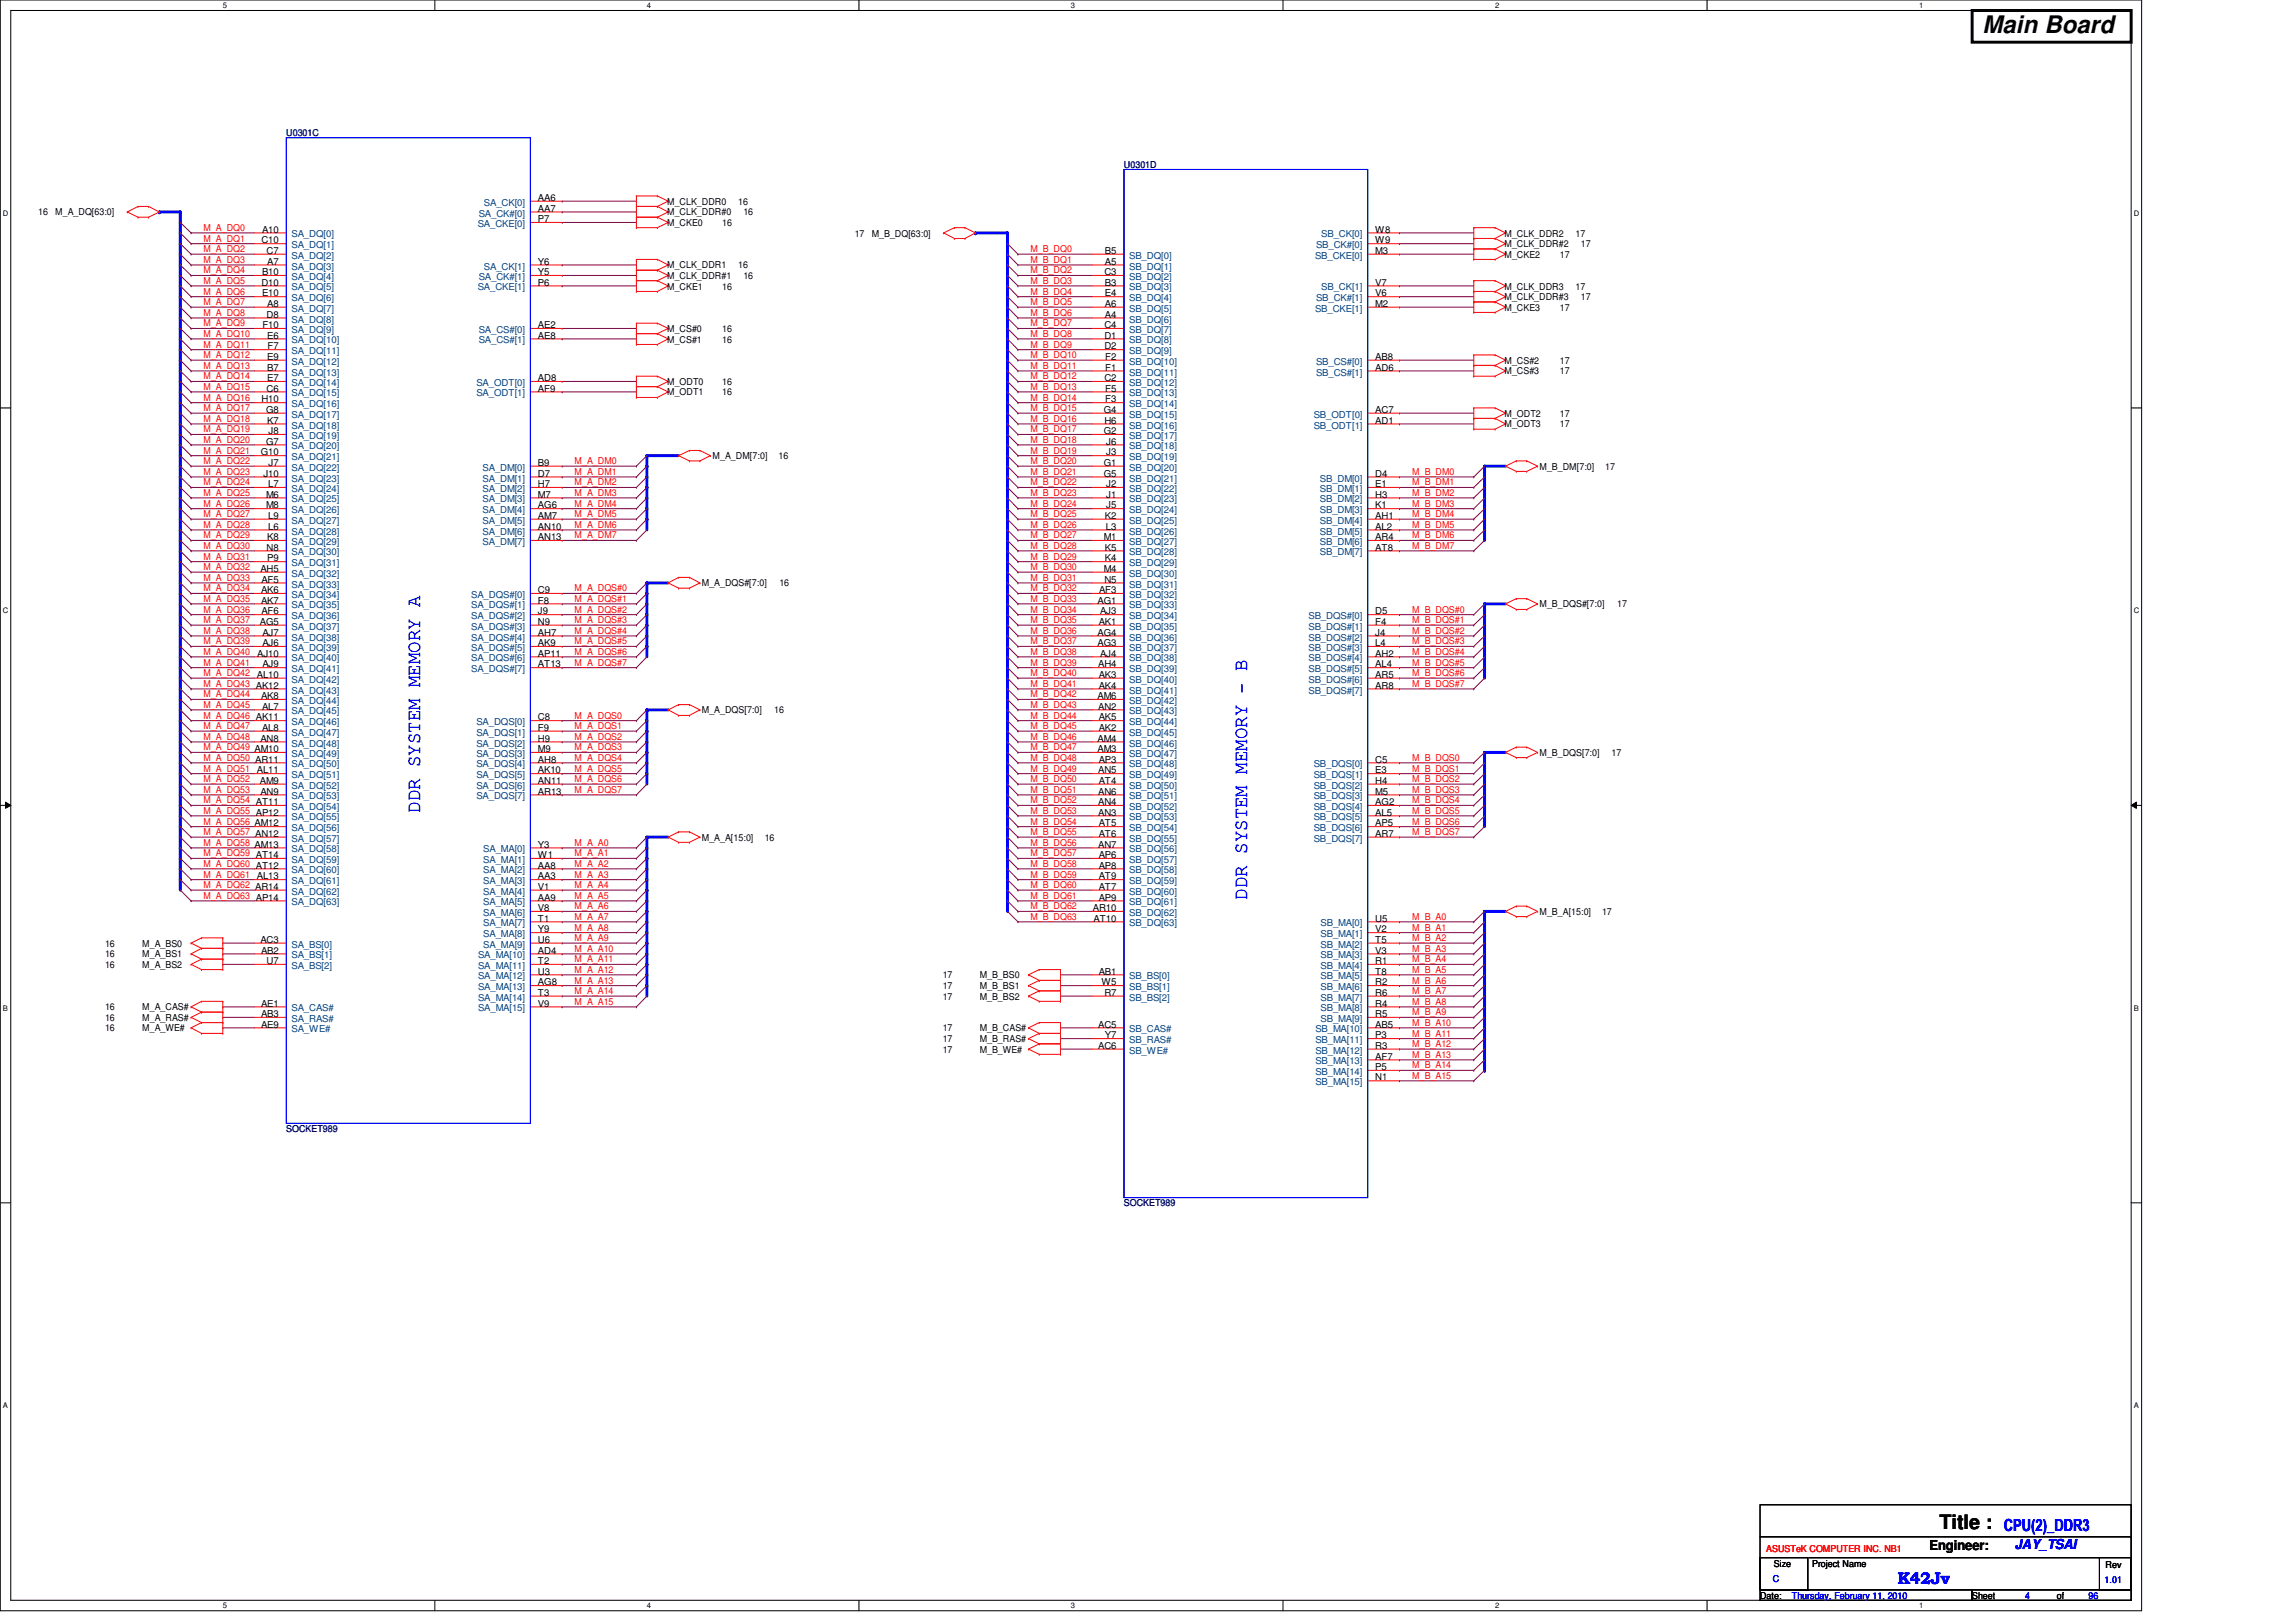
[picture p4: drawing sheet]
<svg xmlns="http://www.w3.org/2000/svg" width="297mm" height="210mm" viewBox="0 0 297 210" stroke-linecap="round" stroke-linejoin="round" font-family="sans-serif">
<defs><g id="words">
<text font-size="3.1" x="256.5" y="4.2">Main Board</text>
<g font-size="2.6" fill="#00f">
<text x="54.4" y="105.2" transform="rotate(-90 54.4 105.2)">DDR SYSTEM MEMORY A</text>
<text x="161.3" y="116.4" transform="rotate(-90 161.3 116.4)">DDR SYSTEM MEMORY - B</text>
</g>
<text font-size="2.6" x="250.9" y="197.9">Title :</text>
<g font-size="2.2" fill="#00f">
<text x="259.2" y="198.2">CPU(2)_DDR3</text>
<text x="245.5" y="205">K42Jv</text>
</g>
<text font-size="1.8" x="249.6" y="200.5">Engineer:</text>
<text font-size="1.8" fill="#00f" x="260.6" y="200.5">JAY_TSAI</text>
<g font-size="1.2" fill="#000080">
<text x="37" y="17.6">U0301C</text>
<text x="145.4" y="21.7">U0301D</text>
<text x="37" y="146.5">SOCKET989</text>
<text x="145.4" y="156.1">SOCKET989</text>
</g>
<g font-size="1.2">
<text x="4.9" y="27.9">16</text>
<text x="7.2" y="27.9">M_A_DQ[63:0]</text>
<text x="69.6" y="26">AA6</text>
<text x="69.6" y="27.4">AA7</text>
<text x="69.6" y="28.7">P7</text>
<text x="86.3" y="26.5">M_CLK_DDR0</text>
<text x="86.3" y="27.9">M_CLK_DDR#0</text>
<text x="86.3" y="29.3">M_CKE0</text>
<text x="93.4" y="29.3">16</text>
<text x="95.5" y="26.5">16</text>
<text x="96.2" y="27.9">16</text>
<text x="33.8" y="31.5">C10</text>
<text x="33.9" y="30.1">A10</text>
<text x="33.9" y="35.6">B10</text>
<text x="34.5" y="32.9">C7</text>
<text x="34.6" y="34.2">A7</text>
<text x="69.6" y="34.2">Y6</text>
<text x="69.6" y="35.6">Y5</text>
<text x="86.3" y="34.7">M_CLK_DDR1</text>
<text x="95.5" y="34.7">16</text>
<text x="110.6" y="30.6">17</text>
<text x="112.8" y="30.6">M_B_DQ[63:0]</text>
<text x="142.9" y="35.6">C3</text>
<text x="143" y="32.9">B5</text>
<text x="143" y="34.2">A5</text>
<text x="177.9" y="30.1">W8</text>
<text x="177.9" y="31.5">W9</text>
<text x="177.9" y="32.9">M3</text>
<text x="194.6" y="30.6">M_CLK_DDR2</text>
<text x="194.6" y="32">M_CLK_DDR#2</text>
<text x="194.6" y="33.4">M_CKE2</text>
<text x="201.8" y="33.4">17</text>
<text x="203.8" y="30.6">17</text>
<text x="204.5" y="32">17</text>
<text x="33.8" y="37">D10</text>
<text x="33.9" y="38.4">E10</text>
<text x="34.5" y="41.1">D8</text>
<text x="34.6" y="39.7">A8</text>
<text x="69.6" y="37">P6</text>
<text x="86.3" y="36.1">M_CLK_DDR#1</text>
<text x="86.3" y="37.5">M_CKE1</text>
<text x="93.4" y="37.5">16</text>
<text x="96.2" y="36.1">16</text>
<text x="143" y="37">B3</text>
<text x="143" y="38.4">E4</text>
<text x="143" y="39.7">A6</text>
<text x="143" y="41.1">A4</text>
<text x="177.9" y="37">V7</text>
<text x="177.9" y="38.4">V6</text>
<text x="177.9" y="39.7">M2</text>
<text x="194.6" y="37.5">M_CLK_DDR3</text>
<text x="194.6" y="38.9">M_CLK_DDR#3</text>
<text x="194.6" y="40.2">M_CKE3</text>
<text x="201.8" y="40.2">17</text>
<text x="203.8" y="37.5">17</text>
<text x="204.5" y="38.9">17</text>
<text x="33.9" y="42.5">F10</text>
<text x="34.6" y="43.8">E6</text>
<text x="34.6" y="46.6">E9</text>
<text x="34.6" y="48">B7</text>
<text x="34.6" y="45.2">F7</text>
<text x="69.6" y="42.5">AE2</text>
<text x="69.6" y="43.8">AE8</text>
<text x="86.3" y="43">M_CS#0</text>
<text x="86.3" y="44.3">M_CS#1</text>
<text x="93.4" y="43">16</text>
<text x="93.4" y="44.3">16</text>
<text x="142.9" y="42.5">C4</text>
<text x="142.9" y="43.8">D1</text>
<text x="142.9" y="45.2">D2</text>
<text x="143" y="46.6">F2</text>
<text x="143" y="48">F1</text>
<text x="177.9" y="46.6">AB8</text>
<text x="177.9" y="48">AD6</text>
<text x="194.6" y="47.1">M_CS#2</text>
<text x="201.8" y="47.1">17</text>
<text x="33.8" y="52.1">H10</text>
<text x="34.4" y="53.4">G8</text>
<text x="34.5" y="50.7">C6</text>
<text x="34.6" y="49.3">E7</text>
<text x="69.6" y="49.3">AD8</text>
<text x="69.6" y="50.7">AF9</text>
<text x="86.3" y="49.8">M_ODT0</text>
<text x="86.3" y="51.2">M_ODT1</text>
<text x="93.4" y="49.8">16</text>
<text x="93.4" y="51.2">16</text>
<text x="142.8" y="53.4">G4</text>
<text x="142.9" y="49.3">C2</text>
<text x="143" y="50.7">F5</text>
<text x="143" y="52.1">F3</text>
<text x="177.9" y="53.4">AC7</text>
<text x="194.6" y="48.4">M_CS#3</text>
<text x="194.6" y="53.9">M_ODT2</text>
<text x="201.8" y="48.4">17</text>
<text x="201.8" y="53.9">17</text>
<text x="33.7" y="58.9">G10</text>
<text x="34.4" y="57.5">G7</text>
<text x="34.6" y="54.8">K7</text>
<text x="34.8" y="56.2">J8</text>
<text x="92.2" y="59.4">M_A_DM[7:0]</text>
<text x="100.7" y="59.4">16</text>
<text x="142.8" y="56.2">G2</text>
<text x="142.9" y="54.8">H6</text>
<text x="143.1" y="57.5">J6</text>
<text x="143.1" y="58.9">J3</text>
<text x="177.9" y="54.8">AD1</text>
<text x="194.6" y="55.3">M_ODT3</text>
<text x="201.8" y="55.3">17</text>
<text x="34.1" y="61.7">J10</text>
<text x="34.4" y="64.4">M6</text>
<text x="34.4" y="65.8">M8</text>
<text x="34.7" y="63">L7</text>
<text x="34.8" y="60.3">J7</text>
<text x="69.6" y="60.3">B9</text>
<text x="69.6" y="61.7">D7</text>
<text x="69.6" y="63">H7</text>
<text x="69.6" y="64.4">M7</text>
<text x="69.6" y="65.8">AG6</text>
<text x="142.8" y="60.3">G1</text>
<text x="142.8" y="61.7">G5</text>
<text x="143.1" y="63">J2</text>
<text x="143.1" y="64.4">J1</text>
<text x="143.1" y="65.8">J5</text>
<text x="177.9" y="61.7">D4</text>
<text x="177.9" y="63">E1</text>
<text x="177.9" y="64.4">H3</text>
<text x="177.9" y="65.8">K1</text>
<text x="199.2" y="60.8">M_B_DM[7:0]</text>
<text x="207.7" y="60.8">17</text>
<text x="34.5" y="71.2">N8</text>
<text x="34.6" y="69.9">K8</text>
<text x="34.7" y="67.1">L9</text>
<text x="34.7" y="68.5">L6</text>
<text x="69.6" y="67.1">AM7</text>
<text x="69.6" y="68.5">AN10</text>
<text x="69.6" y="69.9">AN13</text>
<text x="142.8" y="69.9">M1</text>
<text x="143" y="67.1">K2</text>
<text x="143" y="71.2">K5</text>
<text x="143.1" y="68.5">L3</text>
<text x="177.9" y="67.1">AH1</text>
<text x="177.9" y="68.5">AL2</text>
<text x="177.9" y="69.9">AR4</text>
<text x="177.9" y="71.2">AT8</text>
<text x="33.7" y="74">AH5</text>
<text x="33.8" y="76.8">AK6</text>
<text x="33.8" y="75.4">AF5</text>
<text x="34.6" y="72.6">P9</text>
<text x="69.6" y="76.8">C9</text>
<text x="90.8" y="75.9">M_A_DQS#[7:0]</text>
<text x="100.8" y="75.9">16</text>
<text x="142.2" y="76.8">AF3</text>
<text x="142.8" y="74">M4</text>
<text x="142.9" y="75.4">N5</text>
<text x="143" y="72.6">K4</text>
<text x="33.6" y="80.9">AG5</text>
<text x="33.8" y="78.1">AK7</text>
<text x="33.8" y="79.5">AF6</text>
<text x="33.9" y="82.3">AJ7</text>
<text x="33.9" y="83.6">AJ6</text>
<text x="69.6" y="78.1">F8</text>
<text x="69.6" y="79.5">J9</text>
<text x="69.6" y="80.9">N9</text>
<text x="69.6" y="82.3">AH7</text>
<text x="69.6" y="83.6">AK9</text>
<text x="142" y="78.1">AG1</text>
<text x="142" y="82.3">AG4</text>
<text x="142" y="83.6">AG3</text>
<text x="142.2" y="80.9">AK1</text>
<text x="142.3" y="79.5">AJ3</text>
<text x="177.9" y="79.5">D5</text>
<text x="177.9" y="80.9">F4</text>
<text x="177.9" y="82.3">J4</text>
<text x="177.9" y="83.6">L4</text>
<text x="199.2" y="78.6">M_B_DQS#[7:0]</text>
<text x="209.2" y="78.6">17</text>
<text x="33.2" y="87.7">AL10</text>
<text x="33.3" y="85">AJ10</text>
<text x="33.9" y="86.4">AJ9</text>
<text x="69.6" y="85">AP11</text>
<text x="69.6" y="86.4">AT13</text>
<text x="142.1" y="86.4">AH4</text>
<text x="142.2" y="87.7">AK3</text>
<text x="142.2" y="89.1">AK4</text>
<text x="142.3" y="85">AJ4</text>
<text x="177.9" y="85">AH2</text>
<text x="177.9" y="86.4">AL4</text>
<text x="177.9" y="87.7">AR5</text>
<text x="177.9" y="89.1">AR8</text>
<text x="33.7" y="96">AN8</text>
<text x="33.8" y="90.5">AK8</text>
<text x="33.9" y="91.8">AL7</text>
<text x="33.9" y="94.6">AL8</text>
<text x="69.6" y="93.2">C8</text>
<text x="69.6" y="94.6">F9</text>
<text x="69.6" y="96">H9</text>
<text x="90.8" y="92.3">M_A_DQS[7:0]</text>
<text x="100.2" y="92.3">16</text>
<text x="142" y="90.5">AM6</text>
<text x="142" y="96">AM4</text>
<text x="142.1" y="91.8">AN2</text>
<text x="142.2" y="93.2">AK5</text>
<text x="142.2" y="94.6">AK2</text>
<text x="33.2" y="100.1">AL11</text>
<text x="33.6" y="101.4">AM9</text>
<text x="69.6" y="97.3">M9</text>
<text x="69.6" y="98.7">AH8</text>
<text x="69.6" y="100.1">AK10</text>
<text x="69.6" y="101.4">AN11</text>
<text x="142" y="97.3">AM3</text>
<text x="142.1" y="100.1">AN5</text>
<text x="142.2" y="98.7">AP3</text>
<text x="142.2" y="101.4">AT4</text>
<text x="177.9" y="98.7">C5</text>
<text x="177.9" y="100.1">E3</text>
<text x="177.9" y="101.4">H4</text>
<text x="199.2" y="97.8">M_B_DQS[7:0]</text>
<text x="208.5" y="97.8">17</text>
<text x="33.7" y="102.8">AN9</text>
<text x="69.6" y="102.8">AR13</text>
<text x="142.1" y="102.8">AN6</text>
<text x="142.1" y="104.2">AN4</text>
<text x="142.1" y="105.5">AN3</text>
<text x="142.2" y="106.9">AT5</text>
<text x="177.9" y="104.2">AG2</text>
<text x="177.9" y="105.5">AL5</text>
<text x="177.9" y="106.9">AP5</text>
<text x="177.9" y="102.8">M5</text>
<text x="33.2" y="113.8">AL13</text>
<text x="69.6" y="109.7">Y3</text>
<text x="69.6" y="111">W1</text>
<text x="69.6" y="112.4">AA8</text>
<text x="69.6" y="113.8">AA3</text>
<text x="90.8" y="108.8">M_A_A[15:0]</text>
<text x="98.9" y="108.8">16</text>
<text x="142.1" y="109.7">AN7</text>
<text x="142.2" y="108.3">AT6</text>
<text x="142.2" y="111">AP6</text>
<text x="142.2" y="112.4">AP8</text>
<text x="142.2" y="113.8">AT9</text>
<text x="177.9" y="108.3">AR7</text>
<text x="69.6" y="115.1">V1</text>
<text x="69.6" y="116.5">AA9</text>
<text x="69.6" y="117.9">V8</text>
<text x="69.6" y="119.3">T1</text>
<text x="141.4" y="117.9">AR10</text>
<text x="141.5" y="119.3">AT10</text>
<text x="142.2" y="115.1">AT7</text>
<text x="142.2" y="116.5">AP9</text>
<text x="177.9" y="119.3">U5</text>
<text x="199.2" y="118.4">M_B_A[15:0]</text>
<text x="207.3" y="118.4">17</text>
<text x="13.6" y="122.5">16</text>
<text x="13.6" y="123.9">16</text>
<text x="13.6" y="125.3">16</text>
<text x="18.4" y="122.5">M_A_BS0</text>
<text x="18.4" y="123.9">M_A_BS1</text>
<text x="18.4" y="125.3">M_A_BS2</text>
<text x="33.7" y="122">AC3</text>
<text x="33.8" y="123.4">AB2</text>
<text x="34.5" y="124.8">U7</text>
<text x="69.6" y="120.6">Y9</text>
<text x="69.6" y="122">U6</text>
<text x="69.6" y="123.4">AD4</text>
<text x="69.6" y="124.8">T2</text>
<text x="177.9" y="120.6">V2</text>
<text x="177.9" y="122">T5</text>
<text x="177.9" y="123.4">V3</text>
<text x="177.9" y="124.8">R1</text>
<text x="13.6" y="130.7">16</text>
<text x="18.4" y="130.7">M_A_CAS#</text>
<text x="33.8" y="130.3">AE1</text>
<text x="33.8" y="131.6">AB3</text>
<text x="69.6" y="126.1">U3</text>
<text x="69.6" y="127.5">AG8</text>
<text x="69.6" y="128.9">T3</text>
<text x="69.6" y="130.3">V9</text>
<text x="122" y="126.6">17</text>
<text x="122" y="128">17</text>
<text x="122" y="129.4">17</text>
<text x="126.7" y="126.6">M_B_BS0</text>
<text x="126.7" y="128">M_B_BS1</text>
<text x="126.7" y="129.4">M_B_BS2</text>
<text x="142.2" y="126.1">AB1</text>
<text x="142.5" y="127.5">W5</text>
<text x="142.9" y="128.9">R7</text>
<text x="177.9" y="126.1">T8</text>
<text x="177.9" y="127.5">R2</text>
<text x="177.9" y="128.9">R6</text>
<text x="177.9" y="130.3">R4</text>
<text x="177.9" y="131.6">R5</text>
<text x="13.6" y="132.1">16</text>
<text x="13.6" y="133.5">16</text>
<text x="18.4" y="132.1">M_A_RAS#</text>
<text x="18.4" y="133.5">M_A_WE#</text>
<text x="33.8" y="133">AE9</text>
<text x="122" y="133.5">17</text>
<text x="122" y="134.9">17</text>
<text x="122" y="136.2">17</text>
<text x="126.7" y="133.5">M_B_CAS#</text>
<text x="126.7" y="134.9">M_B_RAS#</text>
<text x="126.7" y="136.2">M_B_WE#</text>
<text x="142.1" y="133">AC5</text>
<text x="142.1" y="135.7">AC6</text>
<text x="143" y="134.4">Y7</text>
<text x="177.9" y="133">AB5</text>
<text x="177.9" y="134.4">P3</text>
<text x="177.9" y="135.7">R3</text>
<text x="177.9" y="137.1">AF7</text>
<text x="177.9" y="138.5">P5</text>
<text x="177.9" y="139.8">N1</text>
<text x="229.5" y="202.7">Size</text>
<text x="234.4" y="202.7">Project Name</text>
<text x="272.4" y="202.9">Rev</text>
<text x="227.7" y="206.9">Date:</text>
<text x="255.1" y="206.9">Sheet</text>
<text x="266.1" y="206.9">of</text>
</g>
<g font-size="1.2" fill="#f00">
<text x="26.3" y="29.9">M_A_DQ0</text>
<text x="26.3" y="35.4">M_A_DQ4</text>
<text x="26.3" y="32.6">M_A_DQ2</text>
<text x="26.3" y="31.3">M_A_DQ1</text>
<text x="26.3" y="34">M_A_DQ3</text>
<text x="133.3" y="34">M_B_DQ1</text>
<text x="133.3" y="32.6">M_B_DQ0</text>
<text x="133.3" y="35.4">M_B_DQ2</text>
<text x="26.3" y="36.7">M_A_DQ5</text>
<text x="26.3" y="38.1">M_A_DQ6</text>
<text x="26.3" y="40.9">M_A_DQ8</text>
<text x="26.3" y="39.5">M_A_DQ7</text>
<text x="133.3" y="40.9">M_B_DQ6</text>
<text x="133.3" y="36.7">M_B_DQ3</text>
<text x="133.3" y="39.5">M_B_DQ5</text>
<text x="133.3" y="38.1">M_B_DQ4</text>
<text x="26.3" y="42.2">M_A_DQ9</text>
<text x="26.3" y="47.8">M_A_DQ13</text>
<text x="26.3" y="46.4">M_A_DQ12</text>
<text x="26.3" y="43.6">M_A_DQ10</text>
<text x="26.3" y="45">M_A_DQ11</text>
<text x="133.3" y="45">M_B_DQ9</text>
<text x="133.3" y="47.8">M_B_DQ11</text>
<text x="133.3" y="43.6">M_B_DQ8</text>
<text x="133.3" y="46.4">M_B_DQ10</text>
<text x="133.3" y="42.2">M_B_DQ7</text>
<text x="26.3" y="49.1">M_A_DQ14</text>
<text x="26.3" y="51.9">M_A_DQ16</text>
<text x="26.3" y="50.5">M_A_DQ15</text>
<text x="26.3" y="53.2">M_A_DQ17</text>
<text x="133.3" y="53.2">M_B_DQ15</text>
<text x="133.3" y="51.9">M_B_DQ14</text>
<text x="133.3" y="50.5">M_B_DQ13</text>
<text x="133.3" y="49.1">M_B_DQ12</text>
<text x="26.3" y="56">M_A_DQ19</text>
<text x="26.3" y="57.3">M_A_DQ20</text>
<text x="26.3" y="58.7">M_A_DQ21</text>
<text x="26.3" y="54.6">M_A_DQ18</text>
<text x="133.3" y="57.3">M_B_DQ18</text>
<text x="133.3" y="56">M_B_DQ17</text>
<text x="133.3" y="54.6">M_B_DQ16</text>
<text x="133.3" y="58.7">M_B_DQ19</text>
<text x="26.3" y="61.5">M_A_DQ23</text>
<text x="26.3" y="62.8">M_A_DQ24</text>
<text x="26.3" y="65.6">M_A_DQ26</text>
<text x="26.3" y="64.2">M_A_DQ25</text>
<text x="26.3" y="60.1">M_A_DQ22</text>
<text x="74.3" y="61.5">M_A_DM1</text>
<text x="74.3" y="64.2">M_A_DM3</text>
<text x="74.3" y="62.8">M_A_DM2</text>
<text x="74.3" y="60.1">M_A_DM0</text>
<text x="74.3" y="65.6">M_A_DM4</text>
<text x="133.3" y="62.8">M_B_DQ22</text>
<text x="133.3" y="60.1">M_B_DQ20</text>
<text x="133.3" y="65.6">M_B_DQ24</text>
<text x="133.3" y="61.5">M_B_DQ21</text>
<text x="133.3" y="64.2">M_B_DQ23</text>
<text x="182.7" y="64.2">M_B_DM2</text>
<text x="182.7" y="62.8">M_B_DM1</text>
<text x="182.7" y="61.5">M_B_DM0</text>
<text x="182.7" y="65.6">M_B_DM3</text>
<text x="26.3" y="66.9">M_A_DQ27</text>
<text x="26.3" y="68.3">M_A_DQ28</text>
<text x="26.3" y="71">M_A_DQ30</text>
<text x="26.3" y="69.7">M_A_DQ29</text>
<text x="74.3" y="66.9">M_A_DM5</text>
<text x="74.3" y="69.7">M_A_DM7</text>
<text x="74.3" y="68.3">M_A_DM6</text>
<text x="133.3" y="66.9">M_B_DQ25</text>
<text x="133.3" y="71">M_B_DQ28</text>
<text x="133.3" y="68.3">M_B_DQ26</text>
<text x="133.3" y="69.7">M_B_DQ27</text>
<text x="182.7" y="68.3">M_B_DM5</text>
<text x="182.7" y="69.7">M_B_DM6</text>
<text x="182.7" y="71">M_B_DM7</text>
<text x="182.7" y="66.9">M_B_DM4</text>
<text x="26.3" y="75.2">M_A_DQ33</text>
<text x="26.3" y="76.5">M_A_DQ34</text>
<text x="26.3" y="77.9">M_A_DQ35</text>
<text x="26.3" y="72.4">M_A_DQ31</text>
<text x="26.3" y="73.8">M_A_DQ32</text>
<text x="74.3" y="76.5">M_A_DQS#0</text>
<text x="74.3" y="77.9">M_A_DQS#1</text>
<text x="133.3" y="73.8">M_B_DQ30</text>
<text x="133.3" y="76.5">M_B_DQ32</text>
<text x="133.3" y="75.2">M_B_DQ31</text>
<text x="133.3" y="77.9">M_B_DQ33</text>
<text x="133.3" y="72.4">M_B_DQ29</text>
<text x="26.3" y="79.3">M_A_DQ36</text>
<text x="26.3" y="83.4">M_A_DQ39</text>
<text x="26.3" y="80.6">M_A_DQ37</text>
<text x="26.3" y="82">M_A_DQ38</text>
<text x="74.3" y="83.4">M_A_DQS#5</text>
<text x="74.3" y="82">M_A_DQS#4</text>
<text x="74.3" y="80.6">M_A_DQS#3</text>
<text x="74.3" y="79.3">M_A_DQS#2</text>
<text x="133.3" y="83.4">M_B_DQ37</text>
<text x="133.3" y="82">M_B_DQ36</text>
<text x="133.3" y="79.3">M_B_DQ34</text>
<text x="133.3" y="80.6">M_B_DQ35</text>
<text x="182.7" y="80.6">M_B_DQS#1</text>
<text x="182.7" y="79.3">M_B_DQS#0</text>
<text x="182.7" y="82">M_B_DQS#2</text>
<text x="182.7" y="83.4">M_B_DQS#3</text>
<text x="26.3" y="84.8">M_A_DQ40</text>
<text x="26.3" y="88.9">M_A_DQ43 AK12</text>
<text x="26.3" y="87.5">M_A_DQ42</text>
<text x="26.3" y="86.1">M_A_DQ41</text>
<text x="74.3" y="86.1">M_A_DQS#7</text>
<text x="74.3" y="84.8">M_A_DQS#6</text>
<text x="133.3" y="86.1">M_B_DQ39</text>
<text x="133.3" y="88.9">M_B_DQ41</text>
<text x="133.3" y="87.5">M_B_DQ40</text>
<text x="133.3" y="84.8">M_B_DQ38</text>
<text x="182.7" y="87.5">M_B_DQS#6</text>
<text x="182.7" y="86.1">M_B_DQS#5</text>
<text x="182.7" y="84.8">M_B_DQS#4</text>
<text x="182.7" y="88.9">M_B_DQS#7</text>
<text x="26.3" y="91.6">M_A_DQ45</text>
<text x="26.3" y="95.8">M_A_DQ48</text>
<text x="26.3" y="93">M_A_DQ46 AK11</text>
<text x="26.3" y="90.3">M_A_DQ44</text>
<text x="26.3" y="94.4">M_A_DQ47</text>
<text x="74.3" y="93">M_A_DQS0</text>
<text x="74.3" y="95.8">M_A_DQS2</text>
<text x="74.3" y="94.4">M_A_DQS1</text>
<text x="133.3" y="94.4">M_B_DQ45</text>
<text x="133.3" y="95.8">M_B_DQ46</text>
<text x="133.3" y="93">M_B_DQ44</text>
<text x="133.3" y="90.3">M_B_DQ42</text>
<text x="133.3" y="91.6">M_B_DQ43</text>
<text x="26.3" y="99.9">M_A_DQ51</text>
<text x="26.3" y="98.5">M_A_DQ50 AR11</text>
<text x="26.3" y="97.1">M_A_DQ49 AM10</text>
<text x="26.3" y="101.2">M_A_DQ52</text>
<text x="74.3" y="98.5">M_A_DQS4</text>
<text x="74.3" y="99.9">M_A_DQS5</text>
<text x="74.3" y="101.2">M_A_DQS6</text>
<text x="74.3" y="97.1">M_A_DQS3</text>
<text x="133.3" y="101.2">M_B_DQ50</text>
<text x="133.3" y="99.9">M_B_DQ49</text>
<text x="133.3" y="98.5">M_B_DQ48</text>
<text x="133.3" y="97.1">M_B_DQ47</text>
<text x="182.7" y="101.2">M_B_DQS2</text>
<text x="182.7" y="98.5">M_B_DQS0</text>
<text x="182.7" y="99.9">M_B_DQS1</text>
<text x="26.3" y="106.7">M_A_DQ56 AM12</text>
<text x="26.3" y="105.3">M_A_DQ55 AP12</text>
<text x="26.3" y="104">M_A_DQ54 AT11</text>
<text x="26.3" y="102.6">M_A_DQ53</text>
<text x="74.3" y="102.6">M_A_DQS7</text>
<text x="133.3" y="105.3">M_B_DQ53</text>
<text x="133.3" y="104">M_B_DQ52</text>
<text x="133.3" y="102.6">M_B_DQ51</text>
<text x="133.3" y="106.7">M_B_DQ54</text>
<text x="182.7" y="105.3">M_B_DQS5</text>
<text x="182.7" y="104">M_B_DQS4</text>
<text x="182.7" y="106.7">M_B_DQS6</text>
<text x="182.7" y="102.6">M_B_DQS3</text>
<text x="26.3" y="112.2">M_A_DQ60 AT12</text>
<text x="26.3" y="108.1">M_A_DQ57 AN12</text>
<text x="26.3" y="113.6">M_A_DQ61</text>
<text x="26.3" y="109.5">M_A_DQ58 AM13</text>
<text x="26.3" y="110.8">M_A_DQ59 AT14</text>
<text x="74.3" y="112.2">M_A_A2</text>
<text x="74.3" y="110.8">M_A_A1</text>
<text x="74.3" y="109.5">M_A_A0</text>
<text x="74.3" y="113.6">M_A_A3</text>
<text x="133.3" y="112.2">M_B_DQ58</text>
<text x="133.3" y="113.6">M_B_DQ59</text>
<text x="133.3" y="109.5">M_B_DQ56</text>
<text x="133.3" y="108.1">M_B_DQ55</text>
<text x="133.3" y="110.8">M_B_DQ57</text>
<text x="182.7" y="108.1">M_B_DQS7</text>
<text x="26.3" y="116.3">M_A_DQ63 AP14</text>
<text x="26.3" y="114.9">M_A_DQ62 AR14</text>
<text x="74.3" y="117.7">M_A_A6</text>
<text x="74.3" y="114.9">M_A_A4</text>
<text x="74.3" y="119">M_A_A7</text>
<text x="74.3" y="116.3">M_A_A5</text>
<text x="133.3" y="116.3">M_B_DQ61</text>
<text x="133.3" y="119">M_B_DQ63</text>
<text x="133.3" y="114.9">M_B_DQ60</text>
<text x="133.3" y="117.7">M_B_DQ62</text>
<text x="182.7" y="119">M_B_A0</text>
<text x="74.3" y="121.8">M_A_A9</text>
<text x="74.3" y="123.2">M_A_A10</text>
<text x="74.3" y="120.4">M_A_A8</text>
<text x="74.3" y="125.9">M_A_A12</text>
<text x="74.3" y="124.5">M_A_A11</text>
<text x="182.7" y="124.5">M_B_A4</text>
<text x="182.7" y="120.4">M_B_A1</text>
<text x="182.7" y="121.8">M_B_A2</text>
<text x="182.7" y="125.9">M_B_A5</text>
<text x="182.7" y="123.2">M_B_A3</text>
<text x="74.3" y="128.7">M_A_A14</text>
<text x="74.3" y="127.3">M_A_A13</text>
<text x="74.3" y="130">M_A_A15</text>
<text x="182.7" y="130">M_B_A8</text>
<text x="182.7" y="127.3">M_B_A6</text>
<text x="182.7" y="128.7">M_B_A7</text>
<text x="182.7" y="131.4">M_B_A9</text>
<text x="182.7" y="136.9">M_B_A13</text>
<text x="182.7" y="134.2">M_B_A11</text>
<text x="182.7" y="132.8">M_B_A10</text>
<text x="182.7" y="135.5">M_B_A12</text>
<text x="182.7" y="138.3">M_B_A14</text>
<text x="182.7" y="139.6">M_B_A15</text>
<text x="228.5" y="200.8">ASUSTeK COMPUTER INC. NB1</text>
</g>
<g font-size="1.2" fill="#004080">
<text x="61.8" y="29.4">SA_CKE[0]</text>
<text x="61.9" y="28">SA_CK#[0]</text>
<text x="62.6" y="26.6">SA_CK[0]</text>
<text x="37.7" y="30.7">SA_DQ[0]</text>
<text x="37.7" y="32.1">SA_DQ[1]</text>
<text x="37.7" y="33.5">SA_DQ[2]</text>
<text x="37.7" y="34.9">SA_DQ[3]</text>
<text x="62.6" y="34.9">SA_CK[1]</text>
<text x="146.1" y="33.5">SB_DQ[0]</text>
<text x="146.1" y="34.9">SB_DQ[1]</text>
<text x="170.1" y="33.5">SB_CKE[0]</text>
<text x="170.3" y="32.1">SB_CK#[0]</text>
<text x="170.9" y="30.7">SB_CK[0]</text>
<text x="37.7" y="36.2">SA_DQ[4]</text>
<text x="37.7" y="37.6">SA_DQ[5]</text>
<text x="37.7" y="39">SA_DQ[6]</text>
<text x="37.7" y="40.3">SA_DQ[7]</text>
<text x="37.7" y="41.7">SA_DQ[8]</text>
<text x="61.8" y="37.6">SA_CKE[1]</text>
<text x="61.9" y="36.2">SA_CK#[1]</text>
<text x="146.1" y="36.2">SB_DQ[2]</text>
<text x="146.1" y="37.6">SB_DQ[3]</text>
<text x="146.1" y="39">SB_DQ[4]</text>
<text x="146.1" y="40.3">SB_DQ[5]</text>
<text x="146.1" y="41.7">SB_DQ[6]</text>
<text x="170.1" y="40.3">SB_CKE[1]</text>
<text x="170.3" y="39">SB_CK#[1]</text>
<text x="170.9" y="37.6">SB_CK[1]</text>
<text x="37.7" y="43.1">SA_DQ[9]</text>
<text x="37.7" y="44.4">SA_DQ[10]</text>
<text x="37.7" y="45.8">SA_DQ[11]</text>
<text x="37.7" y="47.2">SA_DQ[12]</text>
<text x="61.9" y="43.1">SA_CS#[0]</text>
<text x="61.9" y="44.4">SA_CS#[1]</text>
<text x="146.1" y="43.1">SB_DQ[7]</text>
<text x="146.1" y="44.4">SB_DQ[8]</text>
<text x="146.1" y="45.8">SB_DQ[9]</text>
<text x="146.1" y="47.2">SB_DQ[10]</text>
<text x="170.3" y="47.2">SB_CS#[0]</text>
<text x="37.7" y="48.6">SA_DQ[13]</text>
<text x="37.7" y="50">SA_DQ[14]</text>
<text x="37.7" y="51.3">SA_DQ[15]</text>
<text x="37.7" y="52.7">SA_DQ[16]</text>
<text x="61.6" y="50">SA_ODT[0]</text>
<text x="61.6" y="51.3">SA_ODT[1]</text>
<text x="146.1" y="48.6">SB_DQ[11]</text>
<text x="146.1" y="50">SB_DQ[12]</text>
<text x="146.1" y="51.3">SB_DQ[13]</text>
<text x="146.1" y="52.7">SB_DQ[14]</text>
<text x="170.3" y="48.6">SB_CS#[1]</text>
<text x="37.7" y="54.1">SA_DQ[17]</text>
<text x="37.7" y="55.5">SA_DQ[18]</text>
<text x="37.7" y="56.8">SA_DQ[19]</text>
<text x="37.7" y="58.2">SA_DQ[20]</text>
<text x="37.7" y="59.6">SA_DQ[21]</text>
<text x="146.1" y="54.1">SB_DQ[15]</text>
<text x="146.1" y="55.5">SB_DQ[16]</text>
<text x="146.1" y="56.8">SB_DQ[17]</text>
<text x="146.1" y="58.2">SB_DQ[18]</text>
<text x="146.1" y="59.6">SB_DQ[19]</text>
<text x="170" y="54.1">SB_ODT[0]</text>
<text x="170" y="55.5">SB_ODT[1]</text>
<text x="37.7" y="60.9">SA_DQ[22]</text>
<text x="37.7" y="62.3">SA_DQ[23]</text>
<text x="37.7" y="63.7">SA_DQ[24]</text>
<text x="37.7" y="65">SA_DQ[25]</text>
<text x="62.4" y="60.9">SA_DM[0]</text>
<text x="62.4" y="62.3">SA_DM[1]</text>
<text x="62.4" y="63.7">SA_DM[2]</text>
<text x="62.4" y="65">SA_DM[3]</text>
<text x="146.1" y="60.9">SB_DQ[20]</text>
<text x="146.1" y="62.3">SB_DQ[21]</text>
<text x="146.1" y="63.7">SB_DQ[22]</text>
<text x="146.1" y="65">SB_DQ[23]</text>
<text x="170.8" y="62.3">SB_DM[0]</text>
<text x="170.8" y="63.7">SB_DM[1]</text>
<text x="170.8" y="65">SB_DM[2]</text>
<text x="37.7" y="66.4">SA_DQ[26]</text>
<text x="37.7" y="67.8">SA_DQ[27]</text>
<text x="37.7" y="69.2">SA_DQ[28]</text>
<text x="37.7" y="70.5">SA_DQ[29]</text>
<text x="37.7" y="71.9">SA_DQ[30]</text>
<text x="62.4" y="66.4">SA_DM[4]</text>
<text x="62.4" y="67.8">SA_DM[5]</text>
<text x="62.4" y="69.2">SA_DM[6]</text>
<text x="62.4" y="70.5">SA_DM[7]</text>
<text x="146.1" y="66.4">SB_DQ[24]</text>
<text x="146.1" y="67.8">SB_DQ[25]</text>
<text x="146.1" y="69.2">SB_DQ[26]</text>
<text x="146.1" y="70.5">SB_DQ[27]</text>
<text x="146.1" y="71.9">SB_DQ[28]</text>
<text x="170.8" y="66.4">SB_DM[3]</text>
<text x="170.8" y="67.8">SB_DM[4]</text>
<text x="170.8" y="69.2">SB_DM[5]</text>
<text x="170.8" y="70.5">SB_DM[6]</text>
<text x="170.8" y="71.9">SB_DM[7]</text>
<text x="37.7" y="73.3">SA_DQ[31]</text>
<text x="37.7" y="74.6">SA_DQ[32]</text>
<text x="37.7" y="76">SA_DQ[33]</text>
<text x="37.7" y="77.4">SA_DQ[34]</text>
<text x="61" y="77.4">SA_DQS#[0]</text>
<text x="146.1" y="73.3">SB_DQ[29]</text>
<text x="146.1" y="74.6">SB_DQ[30]</text>
<text x="146.1" y="76">SB_DQ[31]</text>
<text x="146.1" y="77.4">SB_DQ[32]</text>
<text x="37.7" y="78.7">SA_DQ[35]</text>
<text x="37.7" y="80.1">SA_DQ[36]</text>
<text x="37.7" y="81.5">SA_DQ[37]</text>
<text x="37.7" y="82.9">SA_DQ[38]</text>
<text x="61" y="78.7">SA_DQS#[1]</text>
<text x="61" y="80.1">SA_DQS#[2]</text>
<text x="61" y="81.5">SA_DQS#[3]</text>
<text x="61" y="82.9">SA_DQS#[4]</text>
<text x="146.1" y="78.7">SB_DQ[33]</text>
<text x="146.1" y="80.1">SB_DQ[34]</text>
<text x="146.1" y="81.5">SB_DQ[35]</text>
<text x="146.1" y="82.9">SB_DQ[36]</text>
<text x="169.3" y="80.1">SB_DQS#[0]</text>
<text x="169.3" y="81.5">SB_DQS#[1]</text>
<text x="169.3" y="82.9">SB_DQS#[2]</text>
<text x="37.7" y="84.2">SA_DQ[39]</text>
<text x="37.7" y="85.6">SA_DQ[40]</text>
<text x="37.7" y="87">SA_DQ[41]</text>
<text x="37.7" y="88.3">SA_DQ[42]</text>
<text x="37.7" y="89.7">SA_DQ[43]</text>
<text x="61" y="84.2">SA_DQS#[5]</text>
<text x="61" y="85.6">SA_DQS#[6]</text>
<text x="61" y="87">SA_DQS#[7]</text>
<text x="146.1" y="84.2">SB_DQ[37]</text>
<text x="146.1" y="85.6">SB_DQ[38]</text>
<text x="146.1" y="87">SB_DQ[39]</text>
<text x="146.1" y="88.3">SB_DQ[40]</text>
<text x="146.1" y="89.7">SB_DQ[41]</text>
<text x="169.3" y="85.6">SB_DQS#[4]</text>
<text x="169.3" y="87">SB_DQS#[5]</text>
<text x="169.3" y="88.3">SB_DQS#[6]</text>
<text x="169.3" y="89.7">SB_DQS#[7]</text>
<text x="169.3" y="84.2">SB_DQS#[3]</text>
<text x="37.7" y="91.1">SA_DQ[44]</text>
<text x="37.7" y="92.5">SA_DQ[45]</text>
<text x="37.7" y="93.9">SA_DQ[46]</text>
<text x="37.7" y="95.2">SA_DQ[47]</text>
<text x="61.6" y="93.9">SA_DQS[0]</text>
<text x="61.6" y="95.2">SA_DQS[1]</text>
<text x="146.1" y="91.1">SB_DQ[42]</text>
<text x="146.1" y="92.5">SB_DQ[43]</text>
<text x="146.1" y="93.9">SB_DQ[44]</text>
<text x="146.1" y="95.2">SB_DQ[45]</text>
<text x="37.7" y="96.6">SA_DQ[48]</text>
<text x="37.7" y="98">SA_DQ[49]</text>
<text x="37.7" y="99.3">SA_DQ[50]</text>
<text x="37.7" y="100.7">SA_DQ[51]</text>
<text x="61.6" y="96.6">SA_DQS[2]</text>
<text x="61.6" y="98">SA_DQS[3]</text>
<text x="61.6" y="99.3">SA_DQS[4]</text>
<text x="61.6" y="100.7">SA_DQS[5]</text>
<text x="146.1" y="96.6">SB_DQ[46]</text>
<text x="146.1" y="98">SB_DQ[47]</text>
<text x="146.1" y="99.3">SB_DQ[48]</text>
<text x="146.1" y="100.7">SB_DQ[49]</text>
<text x="170" y="99.3">SB_DQS[0]</text>
<text x="170" y="100.7">SB_DQS[1]</text>
<text x="37.7" y="102.1">SA_DQ[52]</text>
<text x="37.7" y="103.5">SA_DQ[53]</text>
<text x="37.7" y="104.8">SA_DQ[54]</text>
<text x="37.7" y="106.2">SA_DQ[55]</text>
<text x="37.7" y="107.6">SA_DQ[56]</text>
<text x="61.6" y="102.1">SA_DQS[6]</text>
<text x="61.6" y="103.5">SA_DQS[7]</text>
<text x="146.1" y="102.1">SB_DQ[50]</text>
<text x="146.1" y="103.5">SB_DQ[51]</text>
<text x="146.1" y="104.8">SB_DQ[52]</text>
<text x="146.1" y="106.2">SB_DQ[53]</text>
<text x="146.1" y="107.6">SB_DQ[54]</text>
<text x="170" y="104.8">SB_DQS[4]</text>
<text x="170" y="106.2">SB_DQS[5]</text>
<text x="170" y="107.6">SB_DQS[6]</text>
<text x="170" y="102.1">SB_DQS[2]</text>
<text x="170" y="103.5">SB_DQS[3]</text>
<text x="37.7" y="108.9">SA_DQ[57]</text>
<text x="37.7" y="110.3">SA_DQ[58]</text>
<text x="37.7" y="111.7">SA_DQ[59]</text>
<text x="37.7" y="113">SA_DQ[60]</text>
<text x="62.5" y="110.3">SA_MA[0]</text>
<text x="62.5" y="111.7">SA_MA[1]</text>
<text x="62.5" y="113">SA_MA[2]</text>
<text x="146.1" y="108.9">SB_DQ[55]</text>
<text x="146.1" y="110.3">SB_DQ[56]</text>
<text x="146.1" y="111.7">SB_DQ[57]</text>
<text x="146.1" y="113">SB_DQ[58]</text>
<text x="170" y="108.9">SB_DQS[7]</text>
<text x="37.7" y="114.4">SA_DQ[61]</text>
<text x="37.7" y="115.8">SA_DQ[62]</text>
<text x="37.7" y="117.2">SA_DQ[63]</text>
<text x="62.5" y="114.4">SA_MA[3]</text>
<text x="62.5" y="115.8">SA_MA[4]</text>
<text x="62.5" y="117.2">SA_MA[5]</text>
<text x="62.5" y="118.5">SA_MA[6]</text>
<text x="62.5" y="119.9">SA_MA[7]</text>
<text x="146.1" y="114.4">SB_DQ[59]</text>
<text x="146.1" y="115.8">SB_DQ[60]</text>
<text x="146.1" y="117.2">SB_DQ[61]</text>
<text x="146.1" y="118.5">SB_DQ[62]</text>
<text x="146.1" y="119.9">SB_DQ[63]</text>
<text x="170.9" y="119.9">SB_MA[0]</text>
<text x="37.7" y="122.6">SA_BS[0]</text>
<text x="37.7" y="124">SA_BS[1]</text>
<text x="37.7" y="125.4">SA_BS[2]</text>
<text x="61.8" y="124">SA_MA[10]</text>
<text x="61.8" y="125.4">SA_MA[11]</text>
<text x="62.5" y="121.3">SA_MA[8]</text>
<text x="62.5" y="122.6">SA_MA[9]</text>
<text x="170.9" y="121.3">SB_MA[1]</text>
<text x="170.9" y="122.6">SB_MA[2]</text>
<text x="170.9" y="124">SB_MA[3]</text>
<text x="170.9" y="125.4">SB_MA[4]</text>
<text x="37.7" y="130.9">SA_CAS#</text>
<text x="61.8" y="126.7">SA_MA[12]</text>
<text x="61.8" y="128.1">SA_MA[13]</text>
<text x="61.8" y="129.5">SA_MA[14]</text>
<text x="61.8" y="130.9">SA_MA[15]</text>
<text x="146.1" y="126.7">SB_BS[0]</text>
<text x="146.1" y="128.1">SB_BS[1]</text>
<text x="146.1" y="129.5">SB_BS[2]</text>
<text x="170.9" y="126.7">SB_MA[5]</text>
<text x="170.9" y="128.1">SB_MA[6]</text>
<text x="170.9" y="129.5">SB_MA[7]</text>
<text x="170.9" y="130.9">SB_MA[8]</text>
<text x="37.7" y="132.2">SA_RAS#</text>
<text x="37.7" y="133.6">SA_WE#</text>
<text x="146.1" y="133.6">SB_CAS#</text>
<text x="146.1" y="135">SB_RAS#</text>
<text x="146.1" y="136.4">SB_WE#</text>
<text x="170.2" y="133.6">SB_MA[10]</text>
<text x="170.2" y="135">SB_MA[11]</text>
<text x="170.2" y="136.4">SB_MA[12]</text>
<text x="170.2" y="137.8">SB_MA[13]</text>
<text x="170.9" y="132.2">SB_MA[9]</text>
<text x="170.2" y="139.1">SB_MA[14]</text>
<text x="170.2" y="140.5">SB_MA[15]</text>
</g>
<g font-size="1.2" fill="#00f">
<text x="229.4" y="204.7">C</text>
<text x="231.8" y="206.9">Thursday, February 11, 2010</text>
<text x="262" y="206.9">4</text>
<text x="270.2" y="206.9">96</text>
<text x="272.3" y="204.8">1.01</text>
</g>
<g font-size="1">
<text x="28.8" y="1">5</text>
<text x="83.7" y="1">4</text>
<text x="138.6" y="1">3</text>
<text x="193.4" y="1">2</text>
<text x="248.3" y="1">1</text>
<text x=".4" y="27.9">D</text>
<text x="276.1" y="27.9">D</text>
<text x=".4" y="79.4">C</text>
<text x="276.1" y="79.4">C</text>
<text x=".4" y="130.8">B</text>
<text x="276.1" y="130.8">B</text>
<text x=".4" y="182.2">A</text>
<text x="276.1" y="182.2">A</text>
<text x="28.8" y="208.1">5</text>
<text x="83.7" y="208.1">4</text>
<text x="138.6" y="208.1">3</text>
<text x="193.4" y="208.1">2</text>
<text x="248.3" y="208.1">1</text>
</g>
</g></defs>
<path d="M0 0h277.1v208.4h-277.1zM1.4 1.4h274.3v205.7h-274.3z" fill="none" stroke="#000" stroke-width=".13"/>
<g fill="#fff">
<path d="M28.8 .1h.6v1.1h-.6z"/>
<path d="M28.8 207.2h.6v1.1h-.6z"/>
</g>
<path d="M56.3 0v1.4M56.3 207.1v1.3" fill="none" stroke="#000" stroke-width=".13"/>
<g fill="#fff">
<path d="M83.7 .1h.5v1.1h-.5z"/>
<path d="M83.7 207.2h.5v1.1h-.5z"/>
</g>
<path d="M111.1 0v1.4M111.1 207.1v1.3" fill="none" stroke="#000" stroke-width=".13"/>
<g fill="#fff">
<path d="M138.6 .1h.5v1.1h-.5z"/>
<path d="M138.6 207.2h.5v1.1h-.5z"/>
</g>
<path d="M166 0v1.4M166 207.1v1.3" fill="none" stroke="#000" stroke-width=".13"/>
<g fill="#fff">
<path d="M193.4 .1h.6v1.1h-.6z"/>
<path d="M193.4 207.2h.6v1.1h-.6z"/>
</g>
<path d="M220.8 0v1.4M220.8 207.1v1.3" fill="none" stroke="#000" stroke-width=".13"/>
<g fill="#fff">
<path d="M248.3 .1h.5v1.1h-.5z"/>
<path d="M248.3 207.2h.5v1.1h-.5z"/>
<path d="M.4 27.1h.7v1.1h-.7z"/>
<path d="M276.1 27.1h.7v1.1h-.7z"/>
<path d="M.4 78.5h.7v1.1h-.7z"/>
<path d="M276.1 78.5h.7v1.1h-.7z"/>
</g>
<path d="M0 52.8h1.4M275.7 52.8h1.4" fill="none" stroke="#000" stroke-width=".13"/>
<g fill="#fff">
<path d="M.4 129.9h.6v1.1h-.6z"/>
<path d="M276.1 129.9h.6v1.1h-.6z"/>
</g>
<path d="M0 104.2h1.4M.7 103.8l.7 .4-.7 .4zM275.7 104.2l.7-.4v.8zM275.7 104.2h1.4" fill="none" stroke="#000" stroke-width=".13"/>
<path d="M.7 103.8l.7 .4-.7 .4zM275.7 104.2l.7-.4v.8z" fill="#000"/>
<g fill="#fff">
<path d="M.4 181.4h.6v1.1h-.6z"/>
<path d="M276.1 181.4h.6v1.1h-.6z"/>
</g>
<path d="M0 155.7h1.4M275.7 155.7h1.4" fill="none" stroke="#000" stroke-width=".13"/>
<g fill="none" stroke="#800040" stroke-width=".13">
<path d="M24.7 37h.1M24.7 38.4h.1M24.7 35.6h.1M24.7 30.1h.1M24.7 39.8h.1M24.7 32.9h.1M24.7 37h8.2M24.7 38.4h8.2M24.7 35.6h8.2M24.7 30.1h8.2M24.7 39.8h8.2M24.7 32.9h8.2"/>
<path d="M24.7 49.4h.1M24.7 42.5h.1M24.7 52.1h.1M24.7 41.1h.1M24.7 56.2h.1M24.7 48h.1M24.7 46.6h.1M24.7 57.6h.1M24.7 50.7h.1M24.7 59h.1M24.7 49.4h8.2M24.7 42.5h8.2"/>
<path d="M24.7 52.1h8.2M24.7 41.1h8.2M24.7 56.2h8.2M24.7 48h8.2M24.7 46.6h8.2M24.7 57.6h8.2M24.7 50.7h8.2M24.7 59h8.2M24.7 75.4h.1M24.7 61.7h.1M24.7 63.1h.1M24.7 76.8h.1"/>
<path d="M24.7 78.1h.1M24.7 67.2h.1M24.7 79.5h.1M24.7 68.6h.1M24.7 72.7h.1M24.7 74h.1M24.7 65.8h.1M24.7 64.4h.1M24.7 75.4h8.2M24.7 61.7h8.2M24.7 63.1h8.2M24.7 76.8h8.2"/>
<path d="M24.7 78.1h8.2M24.7 67.2h8.2M24.7 79.5h8.2M24.7 68.6h8.2M24.7 72.7h8.2M24.7 74h8.2M24.7 65.8h8.2M24.7 64.4h8.2M24.7 91.9h.1M24.7 85h.1M24.7 96h.1M24.7 93.3h.1"/>
<path d="M24.7 98.7h.1M24.7 90.5h.1M24.7 83.7h.1M24.7 89.2h.1M24.7 80.9h.1M24.7 94.6h.1M24.7 82.3h.1M24.7 91.9h8.2M24.7 85h8.2M24.7 96h8.2M24.7 93.3h8.2M24.7 98.7h8.2"/>
<path d="M24.7 90.5h8.2M24.7 83.7h8.2M24.7 89.2h8.2M24.7 80.9h8.2M24.7 94.6h8.2M24.7 82.3h8.2M24.7 100.1h.1M24.7 112.4h.1M24.7 108.3h.1M24.7 113.8h.1M24.7 107h.1M24.7 109.7h.1"/>
<path d="M24.7 100.1h8.2M24.7 112.4h8.2M24.7 108.3h8.2M24.7 113.8h8.2M24.7 107h8.2M24.7 109.7h8.2"/>
</g>
<path d="M20.6 27.4h2.7" fill="none" stroke="#00f" stroke-width=".38"/>
<circle cx="20.6" cy="27.4" r=".19" fill="#00f"/>
<g fill="none" stroke="#800040" stroke-width=".13">
<path d="M24.7 31.5h.1M24.7 34.3h.1M24.7 31.5h8.2M24.7 34.3h8.2M24.7 43.9h.1M24.7 45.3h.1M24.7 53.5h.1M24.7 54.9h.1M24.7 43.9h8.2M24.7 45.3h8.2M24.7 53.5h8.2M24.7 54.9h8.2"/>
<path d="M24.7 71.3h.1M24.7 69.9h.1M24.7 60.3h.1M24.7 71.3h8.2M24.7 69.9h8.2M24.7 60.3h8.2M24.7 97.4h.1M24.7 87.8h.1M24.7 86.4h.1M24.7 97.4h8.2M24.7 87.8h8.2M24.7 86.4h8.2"/>
<path d="M24.7 105.6h.1M24.7 104.2h.1M24.7 111.1h.1M24.7 102.9h.1M24.7 101.5h.1M24.7 116.6h.1M24.7 115.2h.1M24.7 105.6h8.2M24.7 104.2h8.2M24.7 111.1h8.2M24.7 102.9h8.2M24.7 101.5h8.2"/>
<path d="M24.7 116.6h8.2M24.7 115.2h8.2M28.8 122h.1M28.8 123.4h.1M28.8 124.8h.1M28.8 130.3h.1M28.8 131.7h.1M28.8 133h.1M28.8 122h4.1M28.8 123.4h4.1M28.8 124.8h4.1M28.8 130.3h4.1"/>
<path d="M28.8 131.7h4.1M28.8 133h4.1"/>
</g>
<path d="M83.7 59h4.1" fill="none" stroke="#00f" stroke-width=".38"/>
<circle cx="83.7" cy="59" r=".19" fill="#00f"/>
<g fill="none" stroke="#800040" stroke-width=".13">
<path d="M72.7 61.7h.1M72.7 67.2h.1M72.7 64.4h.1M72.7 63.1h.1M72.7 60.3h.1M72.7 65.8h.1M72.7 69.9h.1M72.7 68.6h.1M72.7 61.7h9.6M72.7 67.2h9.6M72.7 64.4h9.6M72.7 63.1h9.6"/>
<path d="M72.7 60.3h9.6M72.7 65.8h9.6M72.7 69.9h9.6M72.7 68.6h9.6"/>
</g>
<path d="M83.7 91.9h2.7" fill="none" stroke="#00f" stroke-width=".38"/>
<circle cx="83.7" cy="91.9" r=".19" fill="#00f"/>
<g fill="none" stroke="#800040" stroke-width=".13">
<path d="M72.7 76.8h.1M72.7 79.5h.1M72.7 78.1h.1M72.7 76.8h9.6M72.7 79.5h9.6M72.7 78.1h9.6M72.7 98.7h.1M72.7 93.3h.1M72.7 96h.1M72.7 94.6h.1M72.7 97.4h.1M72.7 83.7h.1"/>
<path d="M72.7 82.3h.1M72.7 80.9h.1M72.7 98.7h9.6M72.7 93.3h9.6M72.7 96h9.6M72.7 94.6h9.6M72.7 97.4h9.6M72.7 83.7h9.6M72.7 82.3h9.6M72.7 80.9h9.6M72.7 100.1h.1M72.7 101.5h.1"/>
<path d="M72.7 102.9h.1M72.7 100.1h9.6M72.7 101.5h9.6M72.7 102.9h9.6"/>
</g>
<path d="M83.7 75.4h2.7" fill="none" stroke="#00f" stroke-width=".38"/>
<circle cx="83.7" cy="75.4" r=".19" fill="#00f"/>
<path d="M72.7 86.4h.1M72.7 85h.1M72.7 86.4h9.6M72.7 85h9.6M72.7 128.9h.1M72.7 127.6h.1M72.7 128.9h9.6M72.7 127.6h9.6" fill="none" stroke="#800040" stroke-width=".13"/>
<path d="M83.7 108.3h2.7" fill="none" stroke="#00f" stroke-width=".38"/>
<circle cx="83.7" cy="108.3" r=".19" fill="#00f"/>
<path d="M83.7 127.6v1.3" fill="none" stroke="#00f" stroke-width=".38"/>
<circle cx="83.7" cy="127.6" r=".19" fill="#00f"/>
<g fill="none" stroke="#800040" stroke-width=".13">
<path d="M72.7 26h.1M72.7 27.4h.1M72.7 28.8h.1M72.7 34.3h.1M72.7 35.6h.1M72.7 37h.1M72.7 26h9.6M72.7 27.4h9.6M72.7 28.8h9.6M72.7 34.3h9.6M72.7 35.6h9.6M72.7 37h9.6"/>
<path d="M131.7 34.3h.1M131.7 37h.1M131.7 39.8h.1M131.7 34.3h9.6M131.7 37h9.6M131.7 39.8h9.6M72.7 42.5h.1M72.7 43.9h.1M72.7 49.4h.1M72.7 50.7h.1M72.7 42.5h9.6M72.7 43.9h9.6"/>
<path d="M72.7 49.4h9.6M72.7 50.7h9.6M131.7 53.5h.1M131.7 41.1h.1M131.7 45.3h.1M131.7 53.5h9.6M131.7 41.1h9.6M131.7 45.3h9.6M131.7 94.6h.1M131.7 94.6h9.6M72.7 117.9h.1M72.7 112.4h.1"/>
<path d="M72.7 115.2h.1M72.7 119.3h.1M72.7 116.6h.1M72.7 111.1h.1M72.7 109.7h.1M72.7 113.8h.1M72.7 117.9h9.6M72.7 112.4h9.6M72.7 115.2h9.6M72.7 119.3h9.6M72.7 116.6h9.6M72.7 111.1h9.6"/>
<path d="M72.7 109.7h9.6M72.7 113.8h9.6M131.7 116.6h.1M131.7 116.6h9.6M72.7 122h.1M72.7 123.4h.1M72.7 120.7h.1M72.7 126.2h.1M72.7 124.8h.1M72.7 130.3h.1M72.7 122h9.6M72.7 123.4h9.6"/>
<path d="M72.7 120.7h9.6M72.7 126.2h9.6M72.7 124.8h9.6M72.7 130.3h9.6"/>
</g>
<path d="M126.2 30.1h4.1" fill="none" stroke="#00f" stroke-width=".38"/>
<circle cx="126.2" cy="30.1" r=".19" fill="#00f"/>
<g fill="none" stroke="#800040" stroke-width=".13">
<path d="M131.7 32.9h.1M131.7 35.6h.1M131.7 38.4h.1M131.7 32.9h9.6M131.7 35.6h9.6M131.7 38.4h9.6M131.7 57.6h.1M131.7 48h.1M131.7 56.2h.1M131.7 54.9h.1M131.7 43.9h.1M131.7 59h.1"/>
<path d="M131.7 52.1h.1M131.7 50.7h.1M131.7 46.6h.1M131.7 42.5h.1M131.7 49.4h.1M131.7 57.6h9.6M131.7 48h9.6M131.7 56.2h9.6M131.7 54.9h9.6M131.7 43.9h9.6M131.7 59h9.6M131.7 52.1h9.6"/>
<path d="M131.7 50.7h9.6M131.7 46.6h9.6M131.7 42.5h9.6M131.7 49.4h9.6M131.7 74h.1M131.7 67.2h.1M131.7 63.1h.1M131.7 60.3h.1M131.7 71.3h.1M131.7 65.8h.1M131.7 68.6h.1M131.7 76.8h.1"/>
<path d="M131.7 75.4h.1M131.7 78.1h.1M131.7 79.5h.1M131.7 72.7h.1M131.7 61.7h.1M131.7 69.9h.1M131.7 64.4h.1M131.7 74h9.6M131.7 67.2h9.6M131.7 63.1h9.6M131.7 60.3h9.6M131.7 71.3h9.6"/>
<path d="M131.7 65.8h9.6M131.7 68.6h9.6M131.7 76.8h9.6M131.7 75.4h9.6M131.7 78.1h9.6M131.7 79.5h9.6M131.7 72.7h9.6M131.7 61.7h9.6M131.7 69.9h9.6M131.7 64.4h9.6M181.1 68.6h.1M181.1 64.4h.1"/>
<path d="M181.1 63.1h.1M181.1 69.9h.1M181.1 71.3h.1M181.1 63.1h9.6M181.1 71.3h9.6M181.1 68.6h9.6M181.1 69.9h9.6M181.1 64.4h9.6M131.7 83.7h.1M131.7 82.3h.1M131.7 96h.1M131.7 93.3h.1"/>
<path d="M131.7 86.4h.1M131.7 89.2h.1M131.7 87.8h.1M131.7 85h.1M131.7 90.5h.1M131.7 91.9h.1M131.7 98.7h.1M131.7 80.9h.1M131.7 97.4h.1M131.7 83.7h9.6M131.7 82.3h9.6M131.7 96h9.6"/>
<path d="M131.7 93.3h9.6M131.7 86.4h9.6M131.7 89.2h9.6M131.7 87.8h9.6M131.7 85h9.6M131.7 90.5h9.6M131.7 91.9h9.6M131.7 98.7h9.6M131.7 80.9h9.6M131.7 97.4h9.6M131.7 112.4h.1M131.7 113.8h.1"/>
<path d="M131.7 101.5h.1M131.7 119.3h.1M131.7 105.6h.1M131.7 115.2h.1M131.7 100.1h.1M131.7 109.7h.1M131.7 104.2h.1M131.7 102.9h.1M131.7 117.9h.1M131.7 108.3h.1M131.7 111.1h.1M131.7 107h.1"/>
<path d="M131.7 112.4h9.6M131.7 113.8h9.6M131.7 101.5h9.6M131.7 119.3h9.6M131.7 105.6h9.6M131.7 115.2h9.6M131.7 100.1h9.6M131.7 109.7h9.6M131.7 104.2h9.6M131.7 102.9h9.6M131.7 117.9h9.6M131.7 108.3h9.6"/>
<path d="M131.7 111.1h9.6M131.7 107h9.6M137.2 135.8h.1M137.2 127.6h.1M137.2 128.9h.1M137.2 133h.1M137.2 134.4h.1M137.2 126.2h.1M137.2 135.8h4.1M137.2 127.6h4.1M137.2 128.9h4.1M137.2 133h4.1"/>
<path d="M137.2 134.4h4.1M137.2 126.2h4.1"/>
</g>
<path d="M192.1 60.3h2.7" fill="none" stroke="#00f" stroke-width=".38"/>
<circle cx="192.1" cy="60.3" r=".19" fill="#00f"/>
<path d="M181.1 61.7h.1M181.1 67.2h.1M181.1 65.8h.1M181.1 61.7h9.6M181.1 67.2h9.6M181.1 65.8h9.6" fill="none" stroke="#800040" stroke-width=".13"/>
<path d="M192.1 97.4h2.7" fill="none" stroke="#00f" stroke-width=".38"/>
<circle cx="192.1" cy="97.4" r=".19" fill="#00f"/>
<g fill="none" stroke="#800040" stroke-width=".13">
<path d="M181.1 98.7h.1M181.1 80.9h.1M181.1 87.8h.1M181.1 86.4h.1M181.1 98.7h9.6M181.1 80.9h9.6M181.1 87.8h9.6M181.1 86.4h9.6M181.1 101.5h.1M181.1 100.1h.1M181.1 108.3h.1M181.1 105.6h.1"/>
<path d="M181.1 104.2h.1M181.1 107h.1M181.1 102.9h.1M181.1 101.5h9.6M181.1 100.1h9.6M181.1 108.3h9.6M181.1 105.6h9.6M181.1 104.2h9.6M181.1 107h9.6M181.1 102.9h9.6"/>
</g>
<path d="M192.1 78.1h2.7" fill="none" stroke="#00f" stroke-width=".38"/>
<circle cx="192.1" cy="78.1" r=".19" fill="#00f"/>
<g fill="none" stroke="#800040" stroke-width=".13">
<path d="M181.1 79.5h.1M181.1 79.5h9.6M181.1 85h.1M181.1 82.3h.1M181.1 83.7h.1M181.1 89.2h.1M181.1 85h9.6M181.1 82.3h9.6M181.1 83.7h9.6M181.1 89.2h9.6M181.1 119.3h.1M181.1 119.3h9.6"/>
<path d="M181.1 137.2h.1M181.1 138.5h.1M181.1 130.3h.1M181.1 127.6h.1M181.1 134.4h.1M181.1 128.9h.1M181.1 124.8h.1M181.1 120.7h.1M181.1 122h.1M181.1 133h.1M181.1 126.2h.1M181.1 135.8h.1"/>
<path d="M181.1 123.4h.1M181.1 131.7h.1M181.1 137.2h9.6M181.1 138.5h9.6M181.1 130.3h9.6M181.1 127.6h9.6M181.1 134.4h9.6M181.1 128.9h9.6M181.1 124.8h9.6M181.1 120.7h9.6M181.1 122h9.6M181.1 133h9.6"/>
<path d="M181.1 126.2h9.6M181.1 135.8h9.6M181.1 123.4h9.6M181.1 131.7h9.6"/>
</g>
<path d="M192.1 117.9h2.7" fill="none" stroke="#00f" stroke-width=".38"/>
<circle cx="192.1" cy="117.9" r=".19" fill="#00f"/>
<g fill="none" stroke="#800040" stroke-width=".13">
<path d="M181.1 30.1h.1M181.1 31.5h.1M181.1 37h.1M181.1 38.4h.1M181.1 32.9h.1M181.1 39.8h.1M181.1 30.1h9.6M181.1 31.5h9.6M181.1 37h9.6M181.1 38.4h9.6M181.1 32.9h9.6M181.1 39.8h9.6"/>
<path d="M181.1 54.9h.1M181.1 46.6h.1M181.1 48h.1M181.1 53.5h.1M181.1 54.9h9.6M181.1 46.6h9.6M181.1 48h9.6M181.1 53.5h9.6M181.1 139.9h.1M181.1 139.9h9.6"/>
</g>
<path d="M23.3 41.1v1.4" fill="none" stroke="#00f" stroke-width=".38"/>
<circle cx="23.3" cy="41.1" r=".19" fill="#00f"/>
<path d="M23.3 113.8v1.4" fill="none" stroke="#00f" stroke-width=".38"/>
<circle cx="23.3" cy="113.8" r=".19" fill="#00f"/>
<path d="M83.7 67.2v1.4" fill="none" stroke="#00f" stroke-width=".38"/>
<circle cx="83.7" cy="67.2" r=".19" fill="#00f"/>
<path d="M83.7 100.1v1.4" fill="none" stroke="#00f" stroke-width=".38"/>
<circle cx="83.7" cy="100.1" r=".19" fill="#00f"/>
<path d="M83.7 83.7v1.3" fill="none" stroke="#00f" stroke-width=".38"/>
<circle cx="83.7" cy="83.7" r=".19" fill="#00f"/>
<path d="M130.3 67.2v1.4" fill="none" stroke="#00f" stroke-width=".38"/>
<circle cx="130.3" cy="67.2" r=".19" fill="#00f"/>
<path d="M130.3 116.6v1.3" fill="none" stroke="#00f" stroke-width=".38"/>
<circle cx="130.3" cy="116.6" r=".19" fill="#00f"/>
<path d="M192.1 68.6v1.3" fill="none" stroke="#00f" stroke-width=".38"/>
<circle cx="192.1" cy="68.6" r=".19" fill="#00f"/>
<path d="M192.1 105.6v1.4" fill="none" stroke="#00f" stroke-width=".38"/>
<circle cx="192.1" cy="105.6" r=".19" fill="#00f"/>
<path d="M192.1 86.4v1.4" fill="none" stroke="#00f" stroke-width=".38"/>
<circle cx="192.1" cy="86.4" r=".19" fill="#00f"/>
<path d="M192.1 117.9v1.4" fill="none" stroke="#00f" stroke-width=".38"/>
<circle cx="192.1" cy="119.3" r=".19" fill="#00f"/>
<path d="M23.3 34.3v1.3" fill="none" stroke="#00f" stroke-width=".38"/>
<circle cx="23.3" cy="34.3" r=".19" fill="#00f"/>
<path d="M23.3 27.4v1.4" fill="none" stroke="#00f" stroke-width=".38"/>
<circle cx="23.3" cy="27.4" r=".19" fill="#00f"/>
<path d="M23.3 30.1v1.4" fill="none" stroke="#00f" stroke-width=".38"/>
<circle cx="23.3" cy="30.1" r=".19" fill="#00f"/>
<path d="M23.3 28.8v1.3" fill="none" stroke="#00f" stroke-width=".38"/>
<circle cx="23.3" cy="28.8" r=".19" fill="#00f"/>
<path d="M23.3 32.9v1.4" fill="none" stroke="#00f" stroke-width=".38"/>
<circle cx="23.3" cy="32.9" r=".19" fill="#00f"/>
<path d="M23.3 31.5v1.4" fill="none" stroke="#00f" stroke-width=".38"/>
<circle cx="23.3" cy="31.5" r=".19" fill="#00f"/>
<path d="M23.3 37v1.4" fill="none" stroke="#00f" stroke-width=".38"/>
<circle cx="23.3" cy="37" r=".19" fill="#00f"/>
<path d="M23.3 35.6v1.4" fill="none" stroke="#00f" stroke-width=".38"/>
<circle cx="23.3" cy="35.6" r=".19" fill="#00f"/>
<path d="M23.3 38.4v1.4" fill="none" stroke="#00f" stroke-width=".38"/>
<circle cx="23.3" cy="38.4" r=".19" fill="#00f"/>
<path d="M23.3 39.8v1.3" fill="none" stroke="#00f" stroke-width=".38"/>
<circle cx="23.3" cy="39.8" r=".19" fill="#00f"/>
<path d="M23.3 48v1.4" fill="none" stroke="#00f" stroke-width=".38"/>
<circle cx="23.3" cy="48" r=".19" fill="#00f"/>
<path d="M23.3 43.9v1.4" fill="none" stroke="#00f" stroke-width=".38"/>
<circle cx="23.3" cy="43.9" r=".19" fill="#00f"/>
<path d="M23.3 42.5v1.4" fill="none" stroke="#00f" stroke-width=".38"/>
<circle cx="23.3" cy="42.5" r=".19" fill="#00f"/>
<path d="M23.3 46.6v1.4" fill="none" stroke="#00f" stroke-width=".38"/>
<circle cx="23.3" cy="46.6" r=".19" fill="#00f"/>
<path d="M23.3 45.3v1.3" fill="none" stroke="#00f" stroke-width=".38"/>
<circle cx="23.3" cy="45.3" r=".19" fill="#00f"/>
<path d="M23.3 50.7v1.4" fill="none" stroke="#00f" stroke-width=".38"/>
<circle cx="23.3" cy="50.7" r=".19" fill="#00f"/>
<path d="M23.3 49.4v1.3" fill="none" stroke="#00f" stroke-width=".38"/>
<circle cx="23.3" cy="49.4" r=".19" fill="#00f"/>
<path d="M23.3 64.4v1.4" fill="none" stroke="#00f" stroke-width=".38"/>
<circle cx="23.3" cy="64.4" r=".19" fill="#00f"/>
<path d="M23.3 57.6v1.4" fill="none" stroke="#00f" stroke-width=".38"/>
<circle cx="23.3" cy="57.6" r=".19" fill="#00f"/>
<path d="M23.3 53.5v1.4" fill="none" stroke="#00f" stroke-width=".38"/>
<circle cx="23.3" cy="53.5" r=".19" fill="#00f"/>
<path d="M23.3 52.1v1.4" fill="none" stroke="#00f" stroke-width=".38"/>
<circle cx="23.3" cy="52.1" r=".19" fill="#00f"/>
<path d="M23.3 56.2v1.4" fill="none" stroke="#00f" stroke-width=".38"/>
<circle cx="23.3" cy="56.2" r=".19" fill="#00f"/>
<path d="M23.3 54.9v1.3" fill="none" stroke="#00f" stroke-width=".38"/>
<circle cx="23.3" cy="54.9" r=".19" fill="#00f"/>
<path d="M23.3 60.3v1.4" fill="none" stroke="#00f" stroke-width=".38"/>
<circle cx="23.3" cy="60.3" r=".19" fill="#00f"/>
<path d="M23.3 59v1.3" fill="none" stroke="#00f" stroke-width=".38"/>
<circle cx="23.3" cy="59" r=".19" fill="#00f"/>
<path d="M23.3 63.1v1.3" fill="none" stroke="#00f" stroke-width=".38"/>
<circle cx="23.3" cy="63.1" r=".19" fill="#00f"/>
<path d="M23.3 61.7v1.4" fill="none" stroke="#00f" stroke-width=".38"/>
<circle cx="23.3" cy="61.7" r=".19" fill="#00f"/>
<path d="M23.3 71.3v1.4" fill="none" stroke="#00f" stroke-width=".38"/>
<circle cx="23.3" cy="71.3" r=".19" fill="#00f"/>
<path d="M23.3 67.2v1.4" fill="none" stroke="#00f" stroke-width=".38"/>
<circle cx="23.3" cy="67.2" r=".19" fill="#00f"/>
<path d="M23.3 65.8v1.4" fill="none" stroke="#00f" stroke-width=".38"/>
<circle cx="23.3" cy="65.8" r=".19" fill="#00f"/>
<path d="M23.3 69.9v1.4" fill="none" stroke="#00f" stroke-width=".38"/>
<circle cx="23.3" cy="69.9" r=".19" fill="#00f"/>
<path d="M23.3 68.6v1.3" fill="none" stroke="#00f" stroke-width=".38"/>
<circle cx="23.3" cy="68.6" r=".19" fill="#00f"/>
<path d="M23.3 74v1.4" fill="none" stroke="#00f" stroke-width=".38"/>
<circle cx="23.3" cy="74" r=".19" fill="#00f"/>
<path d="M23.3 72.7v1.3" fill="none" stroke="#00f" stroke-width=".38"/>
<circle cx="23.3" cy="72.7" r=".19" fill="#00f"/>
<path d="M23.3 76.8v1.3" fill="none" stroke="#00f" stroke-width=".38"/>
<circle cx="23.3" cy="76.8" r=".19" fill="#00f"/>
<path d="M23.3 75.4v1.4" fill="none" stroke="#00f" stroke-width=".38"/>
<circle cx="23.3" cy="75.4" r=".19" fill="#00f"/>
<path d="M23.3 87.8v1.4" fill="none" stroke="#00f" stroke-width=".38"/>
<circle cx="23.3" cy="87.8" r=".19" fill="#00f"/>
<path d="M23.3 80.9v1.4" fill="none" stroke="#00f" stroke-width=".38"/>
<circle cx="23.3" cy="80.9" r=".19" fill="#00f"/>
<path d="M23.3 79.5v1.4" fill="none" stroke="#00f" stroke-width=".38"/>
<circle cx="23.3" cy="79.5" r=".19" fill="#00f"/>
<path d="M23.3 78.1v1.4" fill="none" stroke="#00f" stroke-width=".38"/>
<circle cx="23.3" cy="78.1" r=".19" fill="#00f"/>
<path d="M23.3 83.7v1.3" fill="none" stroke="#00f" stroke-width=".38"/>
<circle cx="23.3" cy="83.7" r=".19" fill="#00f"/>
<path d="M23.3 82.3v1.4" fill="none" stroke="#00f" stroke-width=".38"/>
<circle cx="23.3" cy="82.3" r=".19" fill="#00f"/>
<path d="M23.3 86.4v1.4" fill="none" stroke="#00f" stroke-width=".38"/>
<circle cx="23.3" cy="86.4" r=".19" fill="#00f"/>
<path d="M23.3 85v1.4" fill="none" stroke="#00f" stroke-width=".38"/>
<circle cx="23.3" cy="85" r=".19" fill="#00f"/>
<path d="M23.3 90.5v1.4" fill="none" stroke="#00f" stroke-width=".38"/>
<circle cx="23.3" cy="90.5" r=".19" fill="#00f"/>
<path d="M23.3 89.2v1.3" fill="none" stroke="#00f" stroke-width=".38"/>
<circle cx="23.3" cy="89.2" r=".19" fill="#00f"/>
<path d="M23.3 94.6v1.4" fill="none" stroke="#00f" stroke-width=".38"/>
<circle cx="23.3" cy="94.6" r=".19" fill="#00f"/>
<path d="M23.3 93.3v1.3" fill="none" stroke="#00f" stroke-width=".38"/>
<circle cx="23.3" cy="93.3" r=".19" fill="#00f"/>
<path d="M23.3 91.9v1.4" fill="none" stroke="#00f" stroke-width=".38"/>
<circle cx="23.3" cy="91.9" r=".19" fill="#00f"/>
<path d="M23.3 97.4v1.3" fill="none" stroke="#00f" stroke-width=".38"/>
<circle cx="23.3" cy="97.4" r=".19" fill="#00f"/>
<path d="M23.3 96v1.4" fill="none" stroke="#00f" stroke-width=".38"/>
<circle cx="23.3" cy="96" r=".19" fill="#00f"/>
<path d="M23.3 100.1v1.4" fill="none" stroke="#00f" stroke-width=".38"/>
<circle cx="23.3" cy="100.1" r=".19" fill="#00f"/>
<path d="M23.3 98.7v1.4" fill="none" stroke="#00f" stroke-width=".38"/>
<circle cx="23.3" cy="98.7" r=".19" fill="#00f"/>
<path d="M23.3 102.9v1.3" fill="none" stroke="#00f" stroke-width=".38"/>
<circle cx="23.3" cy="102.9" r=".19" fill="#00f"/>
<path d="M23.3 101.5v1.4" fill="none" stroke="#00f" stroke-width=".38"/>
<circle cx="23.3" cy="101.5" r=".19" fill="#00f"/>
<path d="M23.3 111.1v1.3" fill="none" stroke="#00f" stroke-width=".38"/>
<circle cx="23.3" cy="111.1" r=".19" fill="#00f"/>
<path d="M23.3 104.2v1.4" fill="none" stroke="#00f" stroke-width=".38"/>
<circle cx="23.3" cy="104.2" r=".19" fill="#00f"/>
<path d="M23.3 107v1.3" fill="none" stroke="#00f" stroke-width=".38"/>
<circle cx="23.3" cy="107" r=".19" fill="#00f"/>
<path d="M23.3 105.6v1.4" fill="none" stroke="#00f" stroke-width=".38"/>
<circle cx="23.3" cy="105.6" r=".19" fill="#00f"/>
<path d="M23.3 109.7v1.4" fill="none" stroke="#00f" stroke-width=".38"/>
<circle cx="23.3" cy="109.7" r=".19" fill="#00f"/>
<path d="M23.3 108.3v1.4" fill="none" stroke="#00f" stroke-width=".38"/>
<circle cx="23.3" cy="108.3" r=".19" fill="#00f"/>
<path d="M23.3 112.4v1.4" fill="none" stroke="#00f" stroke-width=".38"/>
<circle cx="23.3" cy="112.4" r=".19" fill="#00f"/>
<path d="M83.7 60.3v1.4" fill="none" stroke="#00f" stroke-width=".38"/>
<circle cx="83.7" cy="60.3" r=".19" fill="#00f"/>
<path d="M83.7 59v1.3" fill="none" stroke="#00f" stroke-width=".38"/>
<circle cx="83.7" cy="59" r=".19" fill="#00f"/>
<path d="M83.7 63.1v1.3" fill="none" stroke="#00f" stroke-width=".38"/>
<circle cx="83.7" cy="63.1" r=".19" fill="#00f"/>
<path d="M83.7 61.7v1.4" fill="none" stroke="#00f" stroke-width=".38"/>
<circle cx="83.7" cy="61.7" r=".19" fill="#00f"/>
<path d="M83.7 64.4v1.4" fill="none" stroke="#00f" stroke-width=".38"/>
<circle cx="83.7" cy="64.4" r=".19" fill="#00f"/>
<path d="M83.7 65.8v1.4" fill="none" stroke="#00f" stroke-width=".38"/>
<circle cx="83.7" cy="65.8" r=".19" fill="#00f"/>
<path d="M83.7 97.4v1.3" fill="none" stroke="#00f" stroke-width=".38"/>
<circle cx="83.7" cy="97.4" r=".19" fill="#00f"/>
<path d="M83.7 93.3v1.3" fill="none" stroke="#00f" stroke-width=".38"/>
<circle cx="83.7" cy="93.3" r=".19" fill="#00f"/>
<path d="M83.7 91.9v1.4" fill="none" stroke="#00f" stroke-width=".38"/>
<circle cx="83.7" cy="91.9" r=".19" fill="#00f"/>
<path d="M83.7 96v1.4" fill="none" stroke="#00f" stroke-width=".38"/>
<circle cx="83.7" cy="96" r=".19" fill="#00f"/>
<path d="M83.7 94.6v1.4" fill="none" stroke="#00f" stroke-width=".38"/>
<circle cx="83.7" cy="94.6" r=".19" fill="#00f"/>
<path d="M83.7 98.7v1.4" fill="none" stroke="#00f" stroke-width=".38"/>
<circle cx="83.7" cy="98.7" r=".19" fill="#00f"/>
<path d="M83.7 76.8v1.3" fill="none" stroke="#00f" stroke-width=".38"/>
<circle cx="83.7" cy="76.8" r=".19" fill="#00f"/>
<path d="M83.7 75.4v1.4" fill="none" stroke="#00f" stroke-width=".38"/>
<circle cx="83.7" cy="75.4" r=".19" fill="#00f"/>
<path d="M83.7 80.9v1.4" fill="none" stroke="#00f" stroke-width=".38"/>
<circle cx="83.7" cy="80.9" r=".19" fill="#00f"/>
<path d="M83.7 79.5v1.4" fill="none" stroke="#00f" stroke-width=".38"/>
<circle cx="83.7" cy="79.5" r=".19" fill="#00f"/>
<path d="M83.7 78.1v1.4" fill="none" stroke="#00f" stroke-width=".38"/>
<circle cx="83.7" cy="78.1" r=".19" fill="#00f"/>
<path d="M83.7 82.3v1.4" fill="none" stroke="#00f" stroke-width=".38"/>
<circle cx="83.7" cy="82.3" r=".19" fill="#00f"/>
<path d="M83.7 113.8v1.4" fill="none" stroke="#00f" stroke-width=".38"/>
<circle cx="83.7" cy="113.8" r=".19" fill="#00f"/>
<path d="M83.7 109.7v1.4" fill="none" stroke="#00f" stroke-width=".38"/>
<circle cx="83.7" cy="109.7" r=".19" fill="#00f"/>
<path d="M83.7 108.3v1.4" fill="none" stroke="#00f" stroke-width=".38"/>
<circle cx="83.7" cy="108.3" r=".19" fill="#00f"/>
<path d="M83.7 112.4v1.4" fill="none" stroke="#00f" stroke-width=".38"/>
<circle cx="83.7" cy="112.4" r=".19" fill="#00f"/>
<path d="M83.7 111.1v1.3" fill="none" stroke="#00f" stroke-width=".38"/>
<circle cx="83.7" cy="111.1" r=".19" fill="#00f"/>
<path d="M83.7 116.6v1.3" fill="none" stroke="#00f" stroke-width=".38"/>
<circle cx="83.7" cy="116.6" r=".19" fill="#00f"/>
<path d="M83.7 115.2v1.4" fill="none" stroke="#00f" stroke-width=".38"/>
<circle cx="83.7" cy="115.2" r=".19" fill="#00f"/>
<path d="M83.7 120.7v1.3" fill="none" stroke="#00f" stroke-width=".38"/>
<circle cx="83.7" cy="120.7" r=".19" fill="#00f"/>
<path d="M83.7 119.3v1.4" fill="none" stroke="#00f" stroke-width=".38"/>
<circle cx="83.7" cy="119.3" r=".19" fill="#00f"/>
<path d="M83.7 117.9v1.4" fill="none" stroke="#00f" stroke-width=".38"/>
<circle cx="83.7" cy="117.9" r=".19" fill="#00f"/>
<path d="M83.7 123.4v1.4" fill="none" stroke="#00f" stroke-width=".38"/>
<circle cx="83.7" cy="123.4" r=".19" fill="#00f"/>
<path d="M83.7 122v1.4" fill="none" stroke="#00f" stroke-width=".38"/>
<circle cx="83.7" cy="122" r=".19" fill="#00f"/>
<path d="M83.7 126.2v1.4" fill="none" stroke="#00f" stroke-width=".38"/>
<circle cx="83.7" cy="126.2" r=".19" fill="#00f"/>
<path d="M83.7 124.8v1.4" fill="none" stroke="#00f" stroke-width=".38"/>
<circle cx="83.7" cy="124.8" r=".19" fill="#00f"/>
<path d="M130.3 74v1.4" fill="none" stroke="#00f" stroke-width=".38"/>
<circle cx="130.3" cy="74" r=".19" fill="#00f"/>
<path d="M130.3 69.9v1.4" fill="none" stroke="#00f" stroke-width=".38"/>
<circle cx="130.3" cy="69.9" r=".19" fill="#00f"/>
<path d="M130.3 68.6v1.3" fill="none" stroke="#00f" stroke-width=".38"/>
<circle cx="130.3" cy="68.6" r=".19" fill="#00f"/>
<path d="M130.3 72.7v1.3" fill="none" stroke="#00f" stroke-width=".38"/>
<circle cx="130.3" cy="72.7" r=".19" fill="#00f"/>
<path d="M130.3 71.3v1.4" fill="none" stroke="#00f" stroke-width=".38"/>
<circle cx="130.3" cy="71.3" r=".19" fill="#00f"/>
<path d="M130.3 76.8v1.3" fill="none" stroke="#00f" stroke-width=".38"/>
<circle cx="130.3" cy="76.8" r=".19" fill="#00f"/>
<path d="M130.3 75.4v1.4" fill="none" stroke="#00f" stroke-width=".38"/>
<circle cx="130.3" cy="75.4" r=".19" fill="#00f"/>
<path d="M130.3 80.9v1.4" fill="none" stroke="#00f" stroke-width=".38"/>
<circle cx="130.3" cy="80.9" r=".19" fill="#00f"/>
<path d="M130.3 79.5v1.4" fill="none" stroke="#00f" stroke-width=".38"/>
<circle cx="130.3" cy="79.5" r=".19" fill="#00f"/>
<path d="M130.3 78.1v1.4" fill="none" stroke="#00f" stroke-width=".38"/>
<circle cx="130.3" cy="78.1" r=".19" fill="#00f"/>
<path d="M130.3 90.5v1.4" fill="none" stroke="#00f" stroke-width=".38"/>
<circle cx="130.3" cy="90.5" r=".19" fill="#00f"/>
<path d="M130.3 83.7v1.3" fill="none" stroke="#00f" stroke-width=".38"/>
<circle cx="130.3" cy="83.7" r=".19" fill="#00f"/>
<path d="M130.3 82.3v1.4" fill="none" stroke="#00f" stroke-width=".38"/>
<circle cx="130.3" cy="82.3" r=".19" fill="#00f"/>
<path d="M130.3 86.4v1.4" fill="none" stroke="#00f" stroke-width=".38"/>
<circle cx="130.3" cy="86.4" r=".19" fill="#00f"/>
<path d="M130.3 85v1.4" fill="none" stroke="#00f" stroke-width=".38"/>
<circle cx="130.3" cy="85" r=".19" fill="#00f"/>
<path d="M130.3 89.2v1.3" fill="none" stroke="#00f" stroke-width=".38"/>
<circle cx="130.3" cy="89.2" r=".19" fill="#00f"/>
<path d="M130.3 87.8v1.4" fill="none" stroke="#00f" stroke-width=".38"/>
<circle cx="130.3" cy="87.8" r=".19" fill="#00f"/>
<path d="M130.3 97.4v1.3" fill="none" stroke="#00f" stroke-width=".38"/>
<circle cx="130.3" cy="97.4" r=".19" fill="#00f"/>
<path d="M130.3 93.3v1.3" fill="none" stroke="#00f" stroke-width=".38"/>
<circle cx="130.3" cy="93.3" r=".19" fill="#00f"/>
<path d="M130.3 91.9v1.4" fill="none" stroke="#00f" stroke-width=".38"/>
<circle cx="130.3" cy="91.9" r=".19" fill="#00f"/>
<path d="M130.3 96v1.4" fill="none" stroke="#00f" stroke-width=".38"/>
<circle cx="130.3" cy="96" r=".19" fill="#00f"/>
<path d="M130.3 94.6v1.4" fill="none" stroke="#00f" stroke-width=".38"/>
<circle cx="130.3" cy="94.6" r=".19" fill="#00f"/>
<path d="M130.3 100.1v1.4" fill="none" stroke="#00f" stroke-width=".38"/>
<circle cx="130.3" cy="100.1" r=".19" fill="#00f"/>
<path d="M130.3 98.7v1.4" fill="none" stroke="#00f" stroke-width=".38"/>
<circle cx="130.3" cy="98.7" r=".19" fill="#00f"/>
<path d="M130.3 102.9v1.3" fill="none" stroke="#00f" stroke-width=".38"/>
<circle cx="130.3" cy="102.9" r=".19" fill="#00f"/>
<path d="M130.3 101.5v1.4" fill="none" stroke="#00f" stroke-width=".38"/>
<circle cx="130.3" cy="101.5" r=".19" fill="#00f"/>
<path d="M130.3 104.2v1.4" fill="none" stroke="#00f" stroke-width=".38"/>
<circle cx="130.3" cy="104.2" r=".19" fill="#00f"/>
<path d="M130.3 113.8v1.4" fill="none" stroke="#00f" stroke-width=".38"/>
<circle cx="130.3" cy="113.8" r=".19" fill="#00f"/>
<path d="M130.3 107v1.3" fill="none" stroke="#00f" stroke-width=".38"/>
<circle cx="130.3" cy="107" r=".19" fill="#00f"/>
<path d="M130.3 105.6v1.4" fill="none" stroke="#00f" stroke-width=".38"/>
<circle cx="130.3" cy="105.6" r=".19" fill="#00f"/>
<path d="M130.3 109.7v1.4" fill="none" stroke="#00f" stroke-width=".38"/>
<circle cx="130.3" cy="109.7" r=".19" fill="#00f"/>
<path d="M130.3 108.3v1.4" fill="none" stroke="#00f" stroke-width=".38"/>
<circle cx="130.3" cy="108.3" r=".19" fill="#00f"/>
<path d="M130.3 112.4v1.4" fill="none" stroke="#00f" stroke-width=".38"/>
<circle cx="130.3" cy="112.4" r=".19" fill="#00f"/>
<path d="M130.3 111.1v1.3" fill="none" stroke="#00f" stroke-width=".38"/>
<circle cx="130.3" cy="111.1" r=".19" fill="#00f"/>
<path d="M130.3 115.2v1.4" fill="none" stroke="#00f" stroke-width=".38"/>
<circle cx="130.3" cy="115.2" r=".19" fill="#00f"/>
<path d="M130.3 34.3v1.3" fill="none" stroke="#00f" stroke-width=".38"/>
<circle cx="130.3" cy="34.3" r=".19" fill="#00f"/>
<path d="M130.3 30.1v1.4" fill="none" stroke="#00f" stroke-width=".38"/>
<circle cx="130.3" cy="30.1" r=".19" fill="#00f"/>
<path d="M130.3 32.9v1.4" fill="none" stroke="#00f" stroke-width=".38"/>
<circle cx="130.3" cy="32.9" r=".19" fill="#00f"/>
<path d="M130.3 31.5v1.4" fill="none" stroke="#00f" stroke-width=".38"/>
<circle cx="130.3" cy="31.5" r=".19" fill="#00f"/>
<path d="M130.3 37v1.4" fill="none" stroke="#00f" stroke-width=".38"/>
<circle cx="130.3" cy="37" r=".19" fill="#00f"/>
<path d="M130.3 35.6v1.4" fill="none" stroke="#00f" stroke-width=".38"/>
<circle cx="130.3" cy="35.6" r=".19" fill="#00f"/>
<path d="M130.3 38.4v1.4" fill="none" stroke="#00f" stroke-width=".38"/>
<circle cx="130.3" cy="38.4" r=".19" fill="#00f"/>
<path d="M130.3 50.7v1.4" fill="none" stroke="#00f" stroke-width=".38"/>
<circle cx="130.3" cy="50.7" r=".19" fill="#00f"/>
<path d="M130.3 43.9v1.4" fill="none" stroke="#00f" stroke-width=".38"/>
<circle cx="130.3" cy="43.9" r=".19" fill="#00f"/>
<path d="M130.3 39.8v1.3" fill="none" stroke="#00f" stroke-width=".38"/>
<circle cx="130.3" cy="39.8" r=".19" fill="#00f"/>
<path d="M130.3 42.5v1.4" fill="none" stroke="#00f" stroke-width=".38"/>
<circle cx="130.3" cy="42.5" r=".19" fill="#00f"/>
<path d="M130.3 41.1v1.4" fill="none" stroke="#00f" stroke-width=".38"/>
<circle cx="130.3" cy="41.1" r=".19" fill="#00f"/>
<path d="M130.3 46.6v1.4" fill="none" stroke="#00f" stroke-width=".38"/>
<circle cx="130.3" cy="46.6" r=".19" fill="#00f"/>
<path d="M130.3 45.3v1.3" fill="none" stroke="#00f" stroke-width=".38"/>
<circle cx="130.3" cy="45.3" r=".19" fill="#00f"/>
<path d="M130.3 49.4v1.3" fill="none" stroke="#00f" stroke-width=".38"/>
<circle cx="130.3" cy="49.4" r=".19" fill="#00f"/>
<path d="M130.3 48v1.4" fill="none" stroke="#00f" stroke-width=".38"/>
<circle cx="130.3" cy="48" r=".19" fill="#00f"/>
<path d="M130.3 57.6v1.4" fill="none" stroke="#00f" stroke-width=".38"/>
<circle cx="130.3" cy="57.6" r=".19" fill="#00f"/>
<path d="M130.3 53.5v1.4" fill="none" stroke="#00f" stroke-width=".38"/>
<circle cx="130.3" cy="53.5" r=".19" fill="#00f"/>
<path d="M130.3 52.1v1.4" fill="none" stroke="#00f" stroke-width=".38"/>
<circle cx="130.3" cy="52.1" r=".19" fill="#00f"/>
<path d="M130.3 56.2v1.4" fill="none" stroke="#00f" stroke-width=".38"/>
<circle cx="130.3" cy="56.2" r=".19" fill="#00f"/>
<path d="M130.3 54.9v1.3" fill="none" stroke="#00f" stroke-width=".38"/>
<circle cx="130.3" cy="54.9" r=".19" fill="#00f"/>
<path d="M130.3 60.3v1.4" fill="none" stroke="#00f" stroke-width=".38"/>
<circle cx="130.3" cy="60.3" r=".19" fill="#00f"/>
<path d="M130.3 59v1.3" fill="none" stroke="#00f" stroke-width=".38"/>
<circle cx="130.3" cy="59" r=".19" fill="#00f"/>
<path d="M130.3 63.1v1.3" fill="none" stroke="#00f" stroke-width=".38"/>
<circle cx="130.3" cy="63.1" r=".19" fill="#00f"/>
<path d="M130.3 61.7v1.4" fill="none" stroke="#00f" stroke-width=".38"/>
<circle cx="130.3" cy="61.7" r=".19" fill="#00f"/>
<path d="M130.3 64.4v1.4" fill="none" stroke="#00f" stroke-width=".38"/>
<circle cx="130.3" cy="64.4" r=".19" fill="#00f"/>
<path d="M130.3 65.8v1.4" fill="none" stroke="#00f" stroke-width=".38"/>
<circle cx="130.3" cy="65.8" r=".19" fill="#00f"/>
<path d="M192.1 61.7v1.4" fill="none" stroke="#00f" stroke-width=".38"/>
<circle cx="192.1" cy="61.7" r=".19" fill="#00f"/>
<path d="M192.1 60.3v1.4" fill="none" stroke="#00f" stroke-width=".38"/>
<circle cx="192.1" cy="60.3" r=".19" fill="#00f"/>
<path d="M192.1 64.4v1.4" fill="none" stroke="#00f" stroke-width=".38"/>
<circle cx="192.1" cy="64.4" r=".19" fill="#00f"/>
<path d="M192.1 63.1v1.3" fill="none" stroke="#00f" stroke-width=".38"/>
<circle cx="192.1" cy="63.1" r=".19" fill="#00f"/>
<path d="M192.1 65.8v1.4" fill="none" stroke="#00f" stroke-width=".38"/>
<circle cx="192.1" cy="65.8" r=".19" fill="#00f"/>
<path d="M192.1 67.2v1.4" fill="none" stroke="#00f" stroke-width=".38"/>
<circle cx="192.1" cy="67.2" r=".19" fill="#00f"/>
<path d="M192.1 98.7v1.4" fill="none" stroke="#00f" stroke-width=".38"/>
<circle cx="192.1" cy="98.7" r=".19" fill="#00f"/>
<path d="M192.1 97.4v1.3" fill="none" stroke="#00f" stroke-width=".38"/>
<circle cx="192.1" cy="97.4" r=".19" fill="#00f"/>
<path d="M192.1 101.5v1.4" fill="none" stroke="#00f" stroke-width=".38"/>
<circle cx="192.1" cy="101.5" r=".19" fill="#00f"/>
<path d="M192.1 100.1v1.4" fill="none" stroke="#00f" stroke-width=".38"/>
<circle cx="192.1" cy="100.1" r=".19" fill="#00f"/>
<path d="M192.1 102.9v1.3" fill="none" stroke="#00f" stroke-width=".38"/>
<circle cx="192.1" cy="102.9" r=".19" fill="#00f"/>
<path d="M192.1 104.2v1.4" fill="none" stroke="#00f" stroke-width=".38"/>
<circle cx="192.1" cy="104.2" r=".19" fill="#00f"/>
<path d="M192.1 82.3v1.4" fill="none" stroke="#00f" stroke-width=".38"/>
<circle cx="192.1" cy="82.3" r=".19" fill="#00f"/>
<path d="M192.1 78.1v1.4" fill="none" stroke="#00f" stroke-width=".38"/>
<circle cx="192.1" cy="78.1" r=".19" fill="#00f"/>
<path d="M192.1 80.9v1.4" fill="none" stroke="#00f" stroke-width=".38"/>
<circle cx="192.1" cy="80.9" r=".19" fill="#00f"/>
<path d="M192.1 79.5v1.4" fill="none" stroke="#00f" stroke-width=".38"/>
<circle cx="192.1" cy="79.5" r=".19" fill="#00f"/>
<path d="M192.1 85v1.4" fill="none" stroke="#00f" stroke-width=".38"/>
<circle cx="192.1" cy="85" r=".19" fill="#00f"/>
<path d="M192.1 83.7v1.3" fill="none" stroke="#00f" stroke-width=".38"/>
<circle cx="192.1" cy="83.7" r=".19" fill="#00f"/>
<path d="M192.1 130.3v1.4" fill="none" stroke="#00f" stroke-width=".38"/>
<circle cx="192.1" cy="131.7" r=".19" fill="#00f"/>
<path d="M192.1 137.2v1.3" fill="none" stroke="#00f" stroke-width=".38"/>
<circle cx="192.1" cy="138.5" r=".19" fill="#00f"/>
<path d="M192.1 133v1.4" fill="none" stroke="#00f" stroke-width=".38"/>
<circle cx="192.1" cy="134.4" r=".19" fill="#00f"/>
<path d="M192.1 135.8v1.4" fill="none" stroke="#00f" stroke-width=".38"/>
<circle cx="192.1" cy="137.2" r=".19" fill="#00f"/>
<path d="M192.1 134.4v1.4" fill="none" stroke="#00f" stroke-width=".38"/>
<circle cx="192.1" cy="135.8" r=".19" fill="#00f"/>
<path d="M192.1 131.7v1.3" fill="none" stroke="#00f" stroke-width=".38"/>
<circle cx="192.1" cy="133" r=".19" fill="#00f"/>
<path d="M192.1 123.4v1.4" fill="none" stroke="#00f" stroke-width=".38"/>
<circle cx="192.1" cy="124.8" r=".19" fill="#00f"/>
<path d="M192.1 126.2v1.4" fill="none" stroke="#00f" stroke-width=".38"/>
<circle cx="192.1" cy="127.6" r=".19" fill="#00f"/>
<path d="M192.1 128.9v1.4" fill="none" stroke="#00f" stroke-width=".38"/>
<circle cx="192.1" cy="130.3" r=".19" fill="#00f"/>
<path d="M192.1 127.6v1.3" fill="none" stroke="#00f" stroke-width=".38"/>
<circle cx="192.1" cy="128.9" r=".19" fill="#00f"/>
<path d="M192.1 124.8v1.4" fill="none" stroke="#00f" stroke-width=".38"/>
<circle cx="192.1" cy="126.2" r=".19" fill="#00f"/>
<path d="M192.1 119.3v1.4" fill="none" stroke="#00f" stroke-width=".38"/>
<circle cx="192.1" cy="120.7" r=".19" fill="#00f"/>
<path d="M192.1 122v1.4" fill="none" stroke="#00f" stroke-width=".38"/>
<circle cx="192.1" cy="123.4" r=".19" fill="#00f"/>
<path d="M192.1 120.7v1.3" fill="none" stroke="#00f" stroke-width=".38"/>
<circle cx="192.1" cy="122" r=".19" fill="#00f"/>
<g fill="none" stroke="#f00" stroke-width=".13">
<path d="M16.5 27.4h.1M16.5 27.4l1.4 .7M17.9 26.7h.1M17.9 28.1h.1M17.9 26.7l-1.4 .7M17.9 26.7h1.3M17.9 28.1h1.3M19.2 26.7h.1M19.2 28.1h.1M19.2 26.7l1.4 .7M20.6 27.4h.1M20.6 27.4l-1.4 .7"/>
<path d="M32.9 34.3h4.1M32.9 35.6h4.1M32.9 37h4.1M32.9 30.1h4.1M32.9 31.5h4.1M32.9 32.9h4.1M32.9 38.4h4.1M32.9 39.8h4.1M68.6 26h4.1M68.6 34.3h4.1M68.6 27.4h4.1M68.6 35.6h4.1"/>
<path d="M68.6 28.8h4.1M68.6 37h4.1M82.3 26.7h.1M82.3 25.4h.1M82.3 28.1h.1M82.3 29.5h.1M82.3 35h.1M82.3 33.6h.1M82.3 36.3h.1M82.3 37.7h.1M82.3 26.7h2.7M82.3 28.1h2.7"/>
<path d="M82.3 25.4v4.1M82.3 33.6v4.1M82.3 25.4h2.7M82.3 29.5h2.7M82.3 35h2.7M82.3 33.6h2.7M82.3 36.3h2.7M82.3 37.7h2.7M85 26.7h.1M85 25.4h.1M85 28.1h.1M85 29.5h.1"/>
<path d="M85 35h.1M85 33.6h.1M85 36.3h.1M85 37.7h.1M85 25.4l1.4 .6M85 26.7l1.4 .7M85 28.1l1.4 .7M85 33.6l1.4 .7M85 35l1.4 .6M85 36.3l1.4 .7M86.4 26h.1M86.4 27.4h.1"/>
<path d="M86.4 28.8h.1M86.4 34.3h.1M86.4 35.6h.1M86.4 37h.1M86.4 26l-1.4 .7M86.4 27.4l-1.4 .7M86.4 28.8l-1.4 .7M86.4 34.3l-1.4 .7M86.4 35.6l-1.4 .7M86.4 37l-1.4 .7M122.1 30.1h.1M122.1 30.1l1.4 .8"/>
<path d="M123.5 29.5h.1M123.5 30.9h.1M123.5 29.5h1.3M123.5 29.5l-1.4 .6M123.5 30.9h1.3M124.8 29.5h.1M124.8 30.9h.1M124.8 29.5l1.4 .6M126.2 30.1h.1M126.2 30.1l-1.4 .8M141.3 34.3h4.1M141.3 35.6h4.1"/>
<path d="M141.3 37h4.1M141.3 32.9h4.1M141.3 38.4h4.1M141.3 39.8h4.1M176.9 37h4.2M176.9 30.1h4.2M176.9 31.5h4.2M176.9 32.9h4.2M176.9 38.4h4.2M176.9 39.8h4.2M190.7 37.7h.1M190.7 36.3h.1"/>
<path d="M190.7 39.1h.1M190.7 30.9h.1M190.7 29.5h.1M190.7 32.2h.1M190.7 33.6h.1M190.7 29.5h2.7M190.7 33.6h2.7M190.7 36.3h2.7M190.7 37.7h2.7M190.7 30.9h2.7M190.7 29.5v4.1M190.7 36.3v4.1"/>
<path d="M190.7 39.1h2.7M190.7 32.2h2.7M193.4 37.7h.1M193.4 36.3h.1M193.4 39.1h.1M193.4 30.9h.1M193.4 29.5h.1M193.4 32.2h.1M193.4 33.6h.1M193.4 36.3l1.4 .7M193.4 37.7l1.4 .7M193.4 39.1l1.4 .7"/>
<path d="M193.4 29.5l1.4 .6M193.4 30.9l1.4 .6M193.4 32.2l1.4 .7M194.8 37h.1M194.8 38.4h.1M194.8 39.8h.1M194.8 30.1h.1M194.8 31.5h.1M194.8 32.9h.1M194.8 37l-1.4 .7M194.8 38.4l-1.4 .7M194.8 39.8l-1.4 .6"/>
<path d="M194.8 30.1l-1.4 .8M194.8 31.5l-1.4 .7M194.8 32.9l-1.4 .7M32.9 42.5h4.1M32.9 43.9h4.1M32.9 49.4h4.1M32.9 50.7h4.1M32.9 41.1h4.1M32.9 45.3h4.1M32.9 46.6h4.1M32.9 48h4.1M32.9 52.1h4.1"/>
<path d="M32.9 53.5h4.1M32.9 54.9h4.1M32.9 56.2h4.1M32.9 57.6h4.1M32.9 59h4.1M68.6 42.5h4.1M68.6 43.9h4.1M68.6 49.4h4.1M68.6 50.7h4.1M82.3 43.2h.1M82.3 41.8h.1M82.3 44.6h.1"/>
<path d="M82.3 50h.1M82.3 48.7h.1M82.3 51.4h.1M82.3 41.8v2.8M82.3 48.7v2.7M82.3 43.2h2.7M82.3 41.8h2.7M82.3 44.6h2.7M82.3 50h2.7M82.3 48.7h2.7M82.3 51.4h2.7M85 43.2h.1"/>
<path d="M85 41.8h.1M85 44.6h.1M85 50h.1M85 48.7h.1M85 51.4h.1M85 41.8l1.4 .7M85 43.2l1.4 .7M85 48.7l1.4 .7M85 50l1.4 .7M86.4 42.5h.1M86.4 43.9h.1M86.4 49.4h.1"/>
<path d="M86.4 50.7h.1M86.4 42.5l-1.4 .7M86.4 43.9l-1.4 .7M86.4 49.4l-1.4 .6M86.4 50.7l-1.4 .7M87.8 59h.1M87.8 59l1.4 .6M89.2 58.3h.1M89.2 59.6h.1M89.2 58.3l-1.4 .7M89.2 58.3h1.3M89.2 59.6h1.3"/>
<path d="M90.5 58.3h.1M90.5 59.6h.1M90.5 58.3l1.4 .7M91.9 59h.1M91.9 59l-1.4 .6M141.3 42.5h4.1M141.3 43.9h4.1M141.3 49.4h4.1M141.3 50.7h4.1M141.3 41.1h4.1M141.3 45.3h4.1M141.3 46.6h4.1"/>
<path d="M141.3 48h4.1M141.3 52.1h4.1M141.3 53.5h4.1M141.3 54.9h4.1M141.3 56.2h4.1M141.3 57.6h4.1M141.3 59h4.1M176.9 46.6h4.2M176.9 48h4.2M176.9 53.5h4.2M176.9 54.9h4.2M190.7 40.4h.1"/>
<path d="M190.7 47.3h.1M190.7 45.9h.1M190.7 48.7h.1M190.7 54.1h.1M190.7 52.8h.1M190.7 55.5h.1M190.7 48.7h2.7M190.7 45.9v2.8M190.7 52.8v2.7M190.7 40.4h2.7M190.7 47.3h2.7M190.7 45.9h2.7"/>
<path d="M190.7 54.1h2.7M190.7 52.8h2.7M190.7 55.5h2.7M193.4 40.4h.1M193.4 47.3h.1M193.4 45.9h.1M193.4 48.7h.1M193.4 54.1h.1M193.4 52.8h.1M193.4 55.5h.1M193.4 45.9l1.4 .7M193.4 47.3l1.4 .7"/>
<path d="M193.4 52.8l1.4 .7M193.4 54.1l1.4 .8M194.8 46.6h.1M194.8 48h.1M194.8 53.5h.1M194.8 54.9h.1M194.8 46.6l-1.4 .7M194.8 48l-1.4 .7M194.8 53.5l-1.4 .6M194.8 54.9l-1.4 .6M196.2 59.6h.1M196.2 59.6h1.3"/>
<path d="M196.2 59.6l-1.4 .7M197.5 59.6h.1M197.5 59.6l1.4 .7M32.9 60.3h4.1M32.9 61.7h4.1M32.9 63.1h4.1M32.9 64.4h4.1M32.9 65.8h4.1M32.9 67.2h4.1M32.9 68.6h4.1M32.9 69.9h4.1M32.9 76.8h4.1"/>
<path d="M32.9 78.1h4.1M32.9 79.5h4.1M32.9 71.3h4.1M32.9 72.7h4.1M32.9 74h4.1M32.9 75.4h4.1M68.6 60.3h4.1M68.6 61.7h4.1M68.6 63.1h4.1M68.6 64.4h4.1M68.6 65.8h4.1M68.6 67.2h4.1"/>
<path d="M68.6 68.6h4.1M68.6 69.9h4.1M68.6 76.8h4.1M68.6 78.1h4.1M68.6 79.5h4.1M86.4 75.4h.1M86.4 75.4l1.4 .7M87.8 74.7h.1M87.8 76.1h.1M87.8 74.7l-1.4 .7M87.8 74.7h1.4M87.8 76.1h1.4"/>
<path d="M89.2 74.7h.1M89.2 76.1h.1M89.2 74.7l1.3 .7M90.5 75.4h.1M90.5 75.4l-1.3 .7M141.3 60.3h4.1M141.3 61.7h4.1M141.3 63.1h4.1M141.3 64.4h4.1M141.3 65.8h4.1M141.3 67.2h4.1M141.3 68.6h4.1"/>
<path d="M141.3 69.9h4.1M141.3 76.8h4.1M141.3 78.1h4.1M141.3 79.5h4.1M141.3 71.3h4.1M141.3 72.7h4.1M141.3 74h4.1M141.3 75.4h4.1M176.9 61.7h4.2M176.9 63.1h4.2M176.9 64.4h4.2M176.9 65.8h4.2"/>
<path d="M176.9 67.2h4.2M176.9 68.6h4.2M176.9 69.9h4.2M176.9 79.5h4.2M176.9 71.3h4.2M194.8 60.3h.1M194.8 78.1h.1M194.8 60.3l1.4 .7M194.8 78.1l1.4 .8M196.2 61h.1M196.2 77.5h.1M196.2 78.9h.1"/>
<path d="M196.2 61h1.3M196.2 77.5l-1.4 .6M196.2 77.5h1.3M196.2 78.9h1.3M197.5 61h.1M197.5 77.5h.1M197.5 78.9h.1M197.5 77.5l1.4 .6M198.9 60.3h.1M198.9 78.1h.1M198.9 60.3l-1.4 .7M198.9 78.1l-1.4 .8"/>
<path d="M32.9 93.3h4.1M32.9 94.6h4.1M32.9 96h4.1M32.9 97.4h4.1M32.9 80.9h4.1M32.9 98.7h4.1M32.9 82.3h4.1M32.9 83.7h4.1M32.9 85h4.1M32.9 86.4h4.1M32.9 87.8h4.1M32.9 89.2h4.1"/>
<path d="M32.9 90.5h4.1M32.9 91.9h4.1M68.6 93.3h4.1M68.6 94.6h4.1M68.6 96h4.1M68.6 97.4h4.1M68.6 80.9h4.1M68.6 98.7h4.1M68.6 82.3h4.1M68.6 83.7h4.1M68.6 85h4.1M68.6 86.4h4.1"/>
<path d="M86.4 91.9h.1M86.4 91.9l1.4 .7M87.8 91.2h.1M87.8 92.6h.1M87.8 91.2l-1.4 .7M87.8 91.2h1.4M87.8 92.6h1.4M89.2 91.2h.1M89.2 92.6h.1M89.2 91.2l1.3 .7M90.5 91.9h.1M90.5 91.9l-1.3 .7"/>
<path d="M141.3 93.3h4.1M141.3 94.6h4.1M141.3 96h4.1M141.3 97.4h4.1M141.3 80.9h4.1M141.3 98.7h4.1M141.3 82.3h4.1M141.3 83.7h4.1M141.3 85h4.1M141.3 86.4h4.1M141.3 87.8h4.1M141.3 89.2h4.1"/>
<path d="M141.3 90.5h4.1M141.3 91.9h4.1M176.9 80.9h4.2M176.9 98.7h4.2M176.9 82.3h4.2M176.9 83.7h4.2M176.9 85h4.2M176.9 86.4h4.2M176.9 87.8h4.2M176.9 89.2h4.2M194.8 97.4h.1M194.8 97.4l1.4 .6"/>
<path d="M196.2 96.7h.1M196.2 98h.1M196.2 96.7l-1.4 .7M196.2 96.7h1.3M196.2 98h1.3M197.5 96.7h.1M197.5 98h.1M197.5 96.7l1.4 .7M198.9 97.4h.1M198.9 97.4l-1.4 .6M32.9 100.1h4.1M32.9 101.5h4.1"/>
<path d="M32.9 102.9h4.1M32.9 109.7h4.1M32.9 111.1h4.1M32.9 112.4h4.1M32.9 113.8h4.1M32.9 115.2h4.1M32.9 116.6h4.1M32.9 104.2h4.1M32.9 105.6h4.1M32.9 107h4.1M32.9 108.3h4.1M68.6 100.1h4.1"/>
<path d="M68.6 101.5h4.1M68.6 102.9h4.1M68.6 109.7h4.1M68.6 111.1h4.1M68.6 112.4h4.1M68.6 113.8h4.1M68.6 115.2h4.1M68.6 116.6h4.1M68.6 117.9h4.1M68.6 119.3h4.1M86.4 108.3h.1M86.4 108.3l1.4 .7"/>
<path d="M87.8 107.7h.1M87.8 109h.1M87.8 107.7l-1.4 .6M87.8 107.7h1.4M87.8 109h1.4M89.2 107.7h.1M89.2 109h.1M89.2 107.7l1.3 .6M90.5 108.3h.1M90.5 108.3l-1.3 .7M141.3 100.1h4.1M141.3 101.5h4.1"/>
<path d="M141.3 102.9h4.1M141.3 109.7h4.1M141.3 111.1h4.1M141.3 112.4h4.1M141.3 113.8h4.1M141.3 115.2h4.1M141.3 116.6h4.1M141.3 117.9h4.1M141.3 119.3h4.1M141.3 104.2h4.1M141.3 105.6h4.1M141.3 107h4.1"/>
<path d="M141.3 108.3h4.1M176.9 100.1h4.2M176.9 101.5h4.2M176.9 102.9h4.2M176.9 119.3h4.2M176.9 104.2h4.2M176.9 105.6h4.2M176.9 107h4.2M176.9 108.3h4.2M194.8 117.9h.1M194.8 117.9l1.4 .7M196.2 117.3h.1"/>
<path d="M196.2 118.6h.1M196.2 117.3l-1.4 .6M196.2 117.3h1.3M196.2 118.6h1.3M197.5 117.3h.1M197.5 118.6h.1M197.5 117.3l1.4 .6M198.9 117.9h.1M198.9 117.9l-1.4 .7M24.7 122h.1M24.7 123.4h.1M24.7 124.8h.1"/>
<path d="M24.7 130.3h.1M24.7 131.7h.1M24.7 133h.1M24.7 122l1.4 .7M24.7 123.4l1.4 .7M24.7 124.8l1.4 .7M24.7 130.3l1.4 .7M24.7 131.7l1.4 .6M24.7 133l1.4 .7M26.1 122.7h.1M26.1 121.4h.1M26.1 124.1h.1"/>
<path d="M26.1 125.5h.1M26.1 131h.1M26.1 129.6h.1M26.1 132.3h.1M26.1 133.7h.1M26.1 122.7h2.7M26.1 121.4l-1.4 .6M26.1 121.4h2.7M26.1 124.1h2.7M26.1 122.7l-1.4 .7M26.1 125.5h2.7M26.1 124.1l-1.4 .7"/>
<path d="M26.1 131h2.7M26.1 129.6l-1.4 .7M26.1 129.6h2.7M26.1 132.3h2.7M26.1 131l-1.4 .7M26.1 133.7h2.7M26.1 132.3l-1.4 .7M28.8 121.4h.1M28.8 122.7h.1M28.8 124.1h.1M28.8 125.5h.1M28.8 129.6h.1"/>
<path d="M28.8 131h.1M28.8 132.3h.1M28.8 133.7h.1M28.8 121.4v4.1M28.8 129.6v4.1M32.9 122h4.1M32.9 123.4h4.1M32.9 124.8h4.1M32.9 130.3h4.1M32.9 131.7h4.1M32.9 133h4.1M68.6 122h4.1"/>
<path d="M68.6 123.4h4.1M68.6 124.8h4.1M68.6 130.3h4.1M68.6 120.7h4.1M68.6 126.2h4.1M68.6 127.6h4.1M68.6 128.9h4.1M133 133h.1M133 134.4h.1M133 135.8h.1M133 126.2h.1M133 127.6h.1"/>
<path d="M133 128.9h.1M133 133l1.4 .7M133 134.4l1.4 .7M133 135.8l1.4 .6M133 126.2l1.4 .7M133 127.6l1.4 .6M133 128.9l1.4 .7M134.4 133.7h.1M134.4 132.3h.1M134.4 135.1h.1M134.4 136.4h.1M134.4 126.9h.1"/>
<path d="M134.4 125.5h.1M134.4 128.2h.1M134.4 129.6h.1M134.4 125.5h2.8M134.4 129.6h2.8M134.4 132.3h2.8M134.4 133.7h2.8M134.4 132.3l-1.4 .7M134.4 135.1h2.8M134.4 133.7l-1.4 .7M134.4 136.4h2.8M134.4 135.1l-1.4 .7"/>
<path d="M134.4 126.9h2.8M134.4 125.5l-1.4 .7M134.4 128.2h2.8M134.4 126.9l-1.4 .7M134.4 128.2l-1.4 .7M137.2 132.3h.1M137.2 133.7h.1M137.2 135.1h.1M137.2 136.4h.1M137.2 125.5h.1M137.2 126.9h.1M137.2 128.2h.1"/>
<path d="M137.2 129.6h.1M137.2 125.5v4.1M137.2 132.3v4.1M141.3 133h4.1M141.3 126.2h4.1M141.3 127.6h4.1M141.3 128.9h4.1M141.3 134.4h4.1M141.3 135.8h4.1M176.9 122h4.2M176.9 123.4h4.2M176.9 124.8h4.2"/>
<path d="M176.9 130.3h4.2M176.9 131.7h4.2M176.9 133h4.2M176.9 120.7h4.2M176.9 126.2h4.2M176.9 127.6h4.2M176.9 128.9h4.2M176.9 134.4h4.2M176.9 135.8h4.2M176.9 137.2h4.2M176.9 138.5h4.2M176.9 139.9h4.2"/>
</g>
<g fill="none" stroke="#800040" stroke-width=".13">
<path d="M23.3 31.5h.1M23.3 30.1h.1M23.3 32.9h.1M23.3 39.8h.1M23.3 37h.1M23.3 38.4h.1M23.3 28.8h.1M23.3 34.3h.1M23.3 35.6h.1M23.3 31.5l1.4 1.4M23.3 30.1l1.4 1.4M23.3 32.9l1.4 1.4"/>
<path d="M23.3 39.8l1.4 1.3M23.3 37l1.4 1.4M23.3 38.4l1.4 1.4M23.3 28.8l1.4 1.3M23.3 34.3l1.4 1.3M23.3 35.6l1.4 1.4M130.3 39.8h.1M130.3 38.4h.1M130.3 31.5h.1M130.3 37h.1M130.3 34.3h.1M130.3 35.6h.1"/>
<path d="M130.3 32.9h.1M130.3 39.8l1.4 1.3M130.3 38.4l1.4 1.4M130.3 31.5l1.4 1.4M130.3 37l1.4 1.4M130.3 34.3l1.4 1.3M130.3 35.6l1.4 1.4M130.3 32.9l1.4 1.4M23.3 50.7h.1M23.3 52.1h.1M23.3 43.9h.1M23.3 54.9h.1"/>
<path d="M23.3 48h.1M23.3 46.6h.1M23.3 57.6h.1M23.3 42.5h.1M23.3 56.2h.1M23.3 59h.1M23.3 41.1h.1M23.3 53.5h.1M23.3 49.4h.1M23.3 45.3h.1M23.3 50.7l1.4 1.4M23.3 52.1l1.4 1.4"/>
<path d="M23.3 43.9l1.4 1.4M23.3 54.9l1.4 1.3M23.3 48l1.4 1.4M23.3 46.6l1.4 1.4M23.3 57.6l1.4 1.4M23.3 42.5l1.4 1.4M23.3 56.2l1.4 1.4M23.3 59l1.4 1.3M23.3 41.1l1.4 1.4M23.3 53.5l1.4 1.4M23.3 49.4l1.4 1.3M23.3 45.3l1.4 1.3"/>
<path d="M83.7 59l-1.4 1.3M130.3 50.7h.1M130.3 59h.1M130.3 48h.1M130.3 41.1h.1M130.3 52.1h.1M130.3 54.9h.1M130.3 43.9h.1M130.3 46.6h.1M130.3 45.3h.1M130.3 53.5h.1M130.3 49.4h.1"/>
<path d="M130.3 57.6h.1M130.3 42.5h.1M130.3 56.2h.1M130.3 50.7l1.4 1.4M130.3 59l1.4 1.3M130.3 48l1.4 1.4M130.3 41.1l1.4 1.4M130.3 52.1l1.4 1.4M130.3 54.9l1.4 1.3M130.3 43.9l1.4 1.4M130.3 46.6l1.4 1.4M130.3 45.3l1.4 1.3"/>
<path d="M130.3 53.5l1.4 1.4M130.3 49.4l1.4 1.3M130.3 57.6l1.4 1.4M130.3 42.5l1.4 1.4M130.3 56.2l1.4 1.4M23.3 65.8h.1M23.3 71.3h.1M23.3 63.1h.1M23.3 69.9h.1M23.3 64.4h.1M23.3 61.7h.1M23.3 76.8h.1"/>
<path d="M23.3 67.2h.1M23.3 68.6h.1M23.3 74h.1M23.3 75.4h.1M23.3 78.1h.1M23.3 60.3h.1M23.3 72.7h.1M23.3 79.5h.1M23.3 65.8l1.4 1.4M23.3 71.3l1.4 1.4M23.3 63.1l1.4 1.3M23.3 69.9l1.4 1.4"/>
<path d="M23.3 64.4l1.4 1.4M23.3 61.7l1.4 1.4M23.3 76.8l1.4 1.3M23.3 67.2l1.4 1.4M23.3 68.6l1.4 1.3M23.3 74l1.4 1.4M23.3 75.4l1.4 1.4M23.3 78.1l1.4 1.4M23.3 60.3l1.4 1.4M23.3 72.7l1.4 1.3M23.3 79.5l1.4 1.4M82.3 68.6h.1"/>
<path d="M82.3 60.3h.1M82.3 65.8h.1M82.3 63.1h.1M82.3 64.4h.1M82.3 61.7h.1M82.3 69.9h.1M82.3 67.2h.1M82.3 79.5h.1M82.3 78.1h.1M82.3 76.8h.1M83.7 67.2l-1.4 1.4M83.7 64.4l-1.4 1.4"/>
<path d="M83.7 61.7l-1.4 1.4M83.7 63.1l-1.4 1.3M83.7 60.3l-1.4 1.4M83.7 68.6l-1.4 1.3M83.7 65.8l-1.4 1.4M83.7 79.5l-1.4 1.4M83.7 78.1l-1.4 1.4M83.7 76.8l-1.4 1.3M83.7 75.4l-1.4 1.4M130.3 69.9h.1M130.3 78.1h.1M130.3 61.7h.1"/>
<path d="M130.3 68.6h.1M130.3 64.4h.1M130.3 63.1h.1M130.3 67.2h.1M130.3 76.8h.1M130.3 72.7h.1M130.3 65.8h.1M130.3 71.3h.1M130.3 79.5h.1M130.3 60.3h.1M130.3 74h.1M130.3 75.4h.1"/>
<path d="M130.3 69.9l1.4 1.4M130.3 78.1l1.4 1.4M130.3 61.7l1.4 1.4M130.3 68.6l1.4 1.3M130.3 64.4l1.4 1.4M130.3 63.1l1.4 1.3M130.3 67.2l1.4 1.4M130.3 76.8l1.4 1.3M130.3 72.7l1.4 1.3M130.3 65.8l1.4 1.4M130.3 71.3l1.4 1.4M130.3 79.5l1.4 1.4"/>
<path d="M130.3 60.3l1.4 1.4M130.3 74l1.4 1.4M130.3 75.4l1.4 1.4M190.7 64.4h.1M190.7 68.6h.1M190.7 63.1h.1M190.7 71.3h.1M190.7 69.9h.1M190.7 61.7h.1M190.7 67.2h.1M190.7 65.8h.1M190.7 79.5h.1"/>
<path d="M192.1 63.1l-1.4 1.3M192.1 67.2l-1.4 1.4M192.1 61.7l-1.4 1.4M192.1 69.9l-1.4 1.4M192.1 68.6l-1.4 1.3M192.1 60.3l-1.4 1.4M192.1 65.8l-1.4 1.4M192.1 64.4l-1.4 1.4M192.1 78.1l-1.4 1.4M192.1 79.5l-1.4 1.4M23.3 80.9h.1M23.3 98.7h.1"/>
<path d="M23.3 97.4h.1M23.3 91.9h.1M23.3 96h.1M23.3 83.7h.1M23.3 87.8h.1M23.3 93.3h.1M23.3 82.3h.1M23.3 85h.1M23.3 86.4h.1M23.3 94.6h.1M23.3 89.2h.1M23.3 90.5h.1"/>
<path d="M23.3 80.9l1.4 1.4M23.3 98.7l1.4 1.4M23.3 97.4l1.4 1.3M23.3 91.9l1.4 1.4M23.3 96l1.4 1.4M23.3 83.7l1.4 1.3M23.3 87.8l1.4 1.4M23.3 93.3l1.4 1.3M23.3 82.3l1.4 1.4M23.3 85l1.4 1.4M23.3 86.4l1.4 1.4M23.3 94.6l1.4 1.4"/>
<path d="M23.3 89.2l1.4 1.3M23.3 90.5l1.4 1.4M82.3 93.3h.1M82.3 97.4h.1M82.3 94.6h.1M82.3 96h.1M82.3 98.7h.1M82.3 85h.1M82.3 86.4h.1M82.3 83.7h.1M82.3 80.9h.1M82.3 82.3h.1"/>
<path d="M83.7 91.9l-1.4 1.4M83.7 96l-1.4 1.4M83.7 93.3l-1.4 1.3M83.7 94.6l-1.4 1.4M83.7 97.4l-1.4 1.3M83.7 98.7l-1.4 1.4M83.7 83.7l-1.4 1.3M83.7 85l-1.4 1.4M83.7 82.3l-1.4 1.4M83.7 80.9l-1.4 1.4M130.3 86.4h.1M130.3 85h.1"/>
<path d="M130.3 91.9h.1M130.3 89.2h.1M130.3 87.8h.1M130.3 93.3h.1M130.3 90.5h.1M130.3 94.6h.1M130.3 80.9h.1M130.3 82.3h.1M130.3 83.7h.1M130.3 96h.1M130.3 98.7h.1M130.3 97.4h.1"/>
<path d="M130.3 86.4l1.4 1.4M130.3 85l1.4 1.4M130.3 91.9l1.4 1.4M130.3 89.2l1.4 1.3M130.3 87.8l1.4 1.4M130.3 93.3l1.4 1.3M130.3 90.5l1.4 1.4M130.3 94.6l1.4 1.4M130.3 80.9l1.4 1.4M130.3 82.3l1.4 1.4M130.3 83.7l1.4 1.3M130.3 96l1.4 1.4"/>
<path d="M130.3 98.7l1.4 1.4M130.3 97.4l1.4 1.3M190.7 98.7h.1M190.7 87.8h.1M190.7 89.2h.1M190.7 80.9h.1M190.7 83.7h.1M190.7 86.4h.1M190.7 82.3h.1M190.7 85h.1M192.1 98.7l-1.4 1.4M192.1 97.4l-1.4 1.3"/>
<path d="M192.1 86.4l-1.4 1.4M192.1 87.8l-1.4 1.4M192.1 82.3l-1.4 1.4M192.1 85l-1.4 1.4M192.1 80.9l-1.4 1.4M192.1 83.7l-1.4 1.3M23.3 113.8h.1M23.3 107h.1M23.3 112.4h.1M23.3 102.9h.1M23.3 115.2h.1M23.3 101.5h.1"/>
<path d="M23.3 105.6h.1M23.3 104.2h.1M23.3 111.1h.1M23.3 100.1h.1M23.3 109.7h.1M23.3 108.3h.1M23.3 113.8l1.4 1.4M23.3 107l1.4 1.3M23.3 112.4l1.4 1.4M23.3 102.9l1.4 1.3M23.3 115.2l1.4 1.4M23.3 101.5l1.4 1.4"/>
<path d="M23.3 105.6l1.4 1.4M23.3 104.2l1.4 1.4M23.3 111.1l1.4 1.3M23.3 100.1l1.4 1.4M23.3 109.7l1.4 1.4M23.3 108.3l1.4 1.4M82.3 102.9h.1M82.3 101.5h.1M82.3 100.1h.1M82.3 109.7h.1M82.3 117.9h.1M82.3 111.1h.1"/>
<path d="M82.3 113.8h.1M82.3 116.6h.1M82.3 119.3h.1M82.3 112.4h.1M82.3 115.2h.1M83.7 101.5l-1.4 1.4M83.7 100.1l-1.4 1.4M83.7 108.3l-1.4 1.4M83.7 116.6l-1.4 1.3M83.7 109.7l-1.4 1.4M83.7 112.4l-1.4 1.4M83.7 115.2l-1.4 1.4"/>
<path d="M83.7 117.9l-1.4 1.4M83.7 111.1l-1.4 1.3M83.7 113.8l-1.4 1.4M83.7 119.3l-1.4 1.4M130.3 116.6h.1M130.3 115.2h.1M130.3 107h.1M130.3 111.1h.1M130.3 105.6h.1M130.3 100.1h.1M130.3 101.5h.1M130.3 104.2h.1"/>
<path d="M130.3 117.9h.1M130.3 112.4h.1M130.3 108.3h.1M130.3 102.9h.1M130.3 109.7h.1M130.3 113.8h.1M130.3 116.6l1.4 1.3M130.3 115.2l1.4 1.4M130.3 107l1.4 1.3M130.3 111.1l1.4 1.3M130.3 105.6l1.4 1.4M130.3 100.1l1.4 1.4"/>
<path d="M130.3 101.5l1.4 1.4M130.3 104.2l1.4 1.4M130.3 117.9l1.4 1.4M130.3 112.4l1.4 1.4M130.3 108.3l1.4 1.4M130.3 102.9l1.4 1.3M130.3 109.7l1.4 1.4M130.3 113.8l1.4 1.4M190.7 100.1h.1M190.7 104.2h.1M190.7 107h.1M190.7 108.3h.1"/>
<path d="M190.7 102.9h.1M190.7 105.6h.1M190.7 101.5h.1M190.7 119.3h.1M192.1 102.9l-1.4 1.3M192.1 105.6l-1.4 1.4M192.1 107l-1.4 1.3M192.1 101.5l-1.4 1.4M192.1 104.2l-1.4 1.4M192.1 100.1l-1.4 1.4M192.1 117.9l-1.4 1.4M192.1 119.3l-1.4 1.4"/>
<path d="M82.3 127.6h.1M82.3 126.2h.1M82.3 123.4h.1M82.3 122h.1M82.3 124.8h.1M82.3 120.7h.1M82.3 128.9h.1M82.3 130.3h.1M83.7 126.2l-1.4 1.4M83.7 124.8l-1.4 1.4M83.7 122l-1.4 1.4M83.7 120.7l-1.4 1.3"/>
<path d="M83.7 123.4l-1.4 1.4M83.7 127.6l-1.4 1.3M83.7 128.9l-1.4 1.4M190.7 137.2h.1M190.7 127.6h.1M190.7 135.8h.1M190.7 134.4h.1M190.7 128.9h.1M190.7 120.7h.1M190.7 122h.1M190.7 124.8h.1M190.7 123.4h.1"/>
<path d="M190.7 133h.1M190.7 131.7h.1M190.7 126.2h.1M190.7 130.3h.1M190.7 138.5h.1M190.7 139.9h.1M192.1 135.8l-1.4 1.4M192.1 126.2l-1.4 1.4M192.1 134.4l-1.4 1.4M192.1 133l-1.4 1.4M192.1 127.6l-1.4 1.3M192.1 120.7l-1.4 1.3"/>
<path d="M192.1 123.4l-1.4 1.4M192.1 122l-1.4 1.4M192.1 131.7l-1.4 1.3M192.1 130.3l-1.4 1.4M192.1 124.8l-1.4 1.4M192.1 128.9l-1.4 1.4M192.1 137.2l-1.4 1.3M192.1 138.5l-1.4 1.4"/>
</g>
<path d="M227.7 194.7h48v11h-48zM227.7 198.9h48M275.7 198.9h.1M227.7 201.6h6.2v4.1h-6.2zM227.7 205.7h27.4v1.4h-27.4zM234 201.6h37.6M255.1 205.7h20.6v1.4h-20.6zM271.6 201.6h4.1v4.1h-4.1zM271.6 201.6h.1" fill="none" stroke="#000" stroke-width=".13"/>
<path d="M255.1 1.4h20.6v4.1h-20.6z" fill="none" stroke="#000" stroke-width=".38"/>
<path d="M37 17.8h31.6v127.6h-31.6zM145.4 21.9h31.5v133.1h-31.5z" fill="none" stroke="#00f" stroke-width=".13"/>
<use href="#words"/>
</svg>
